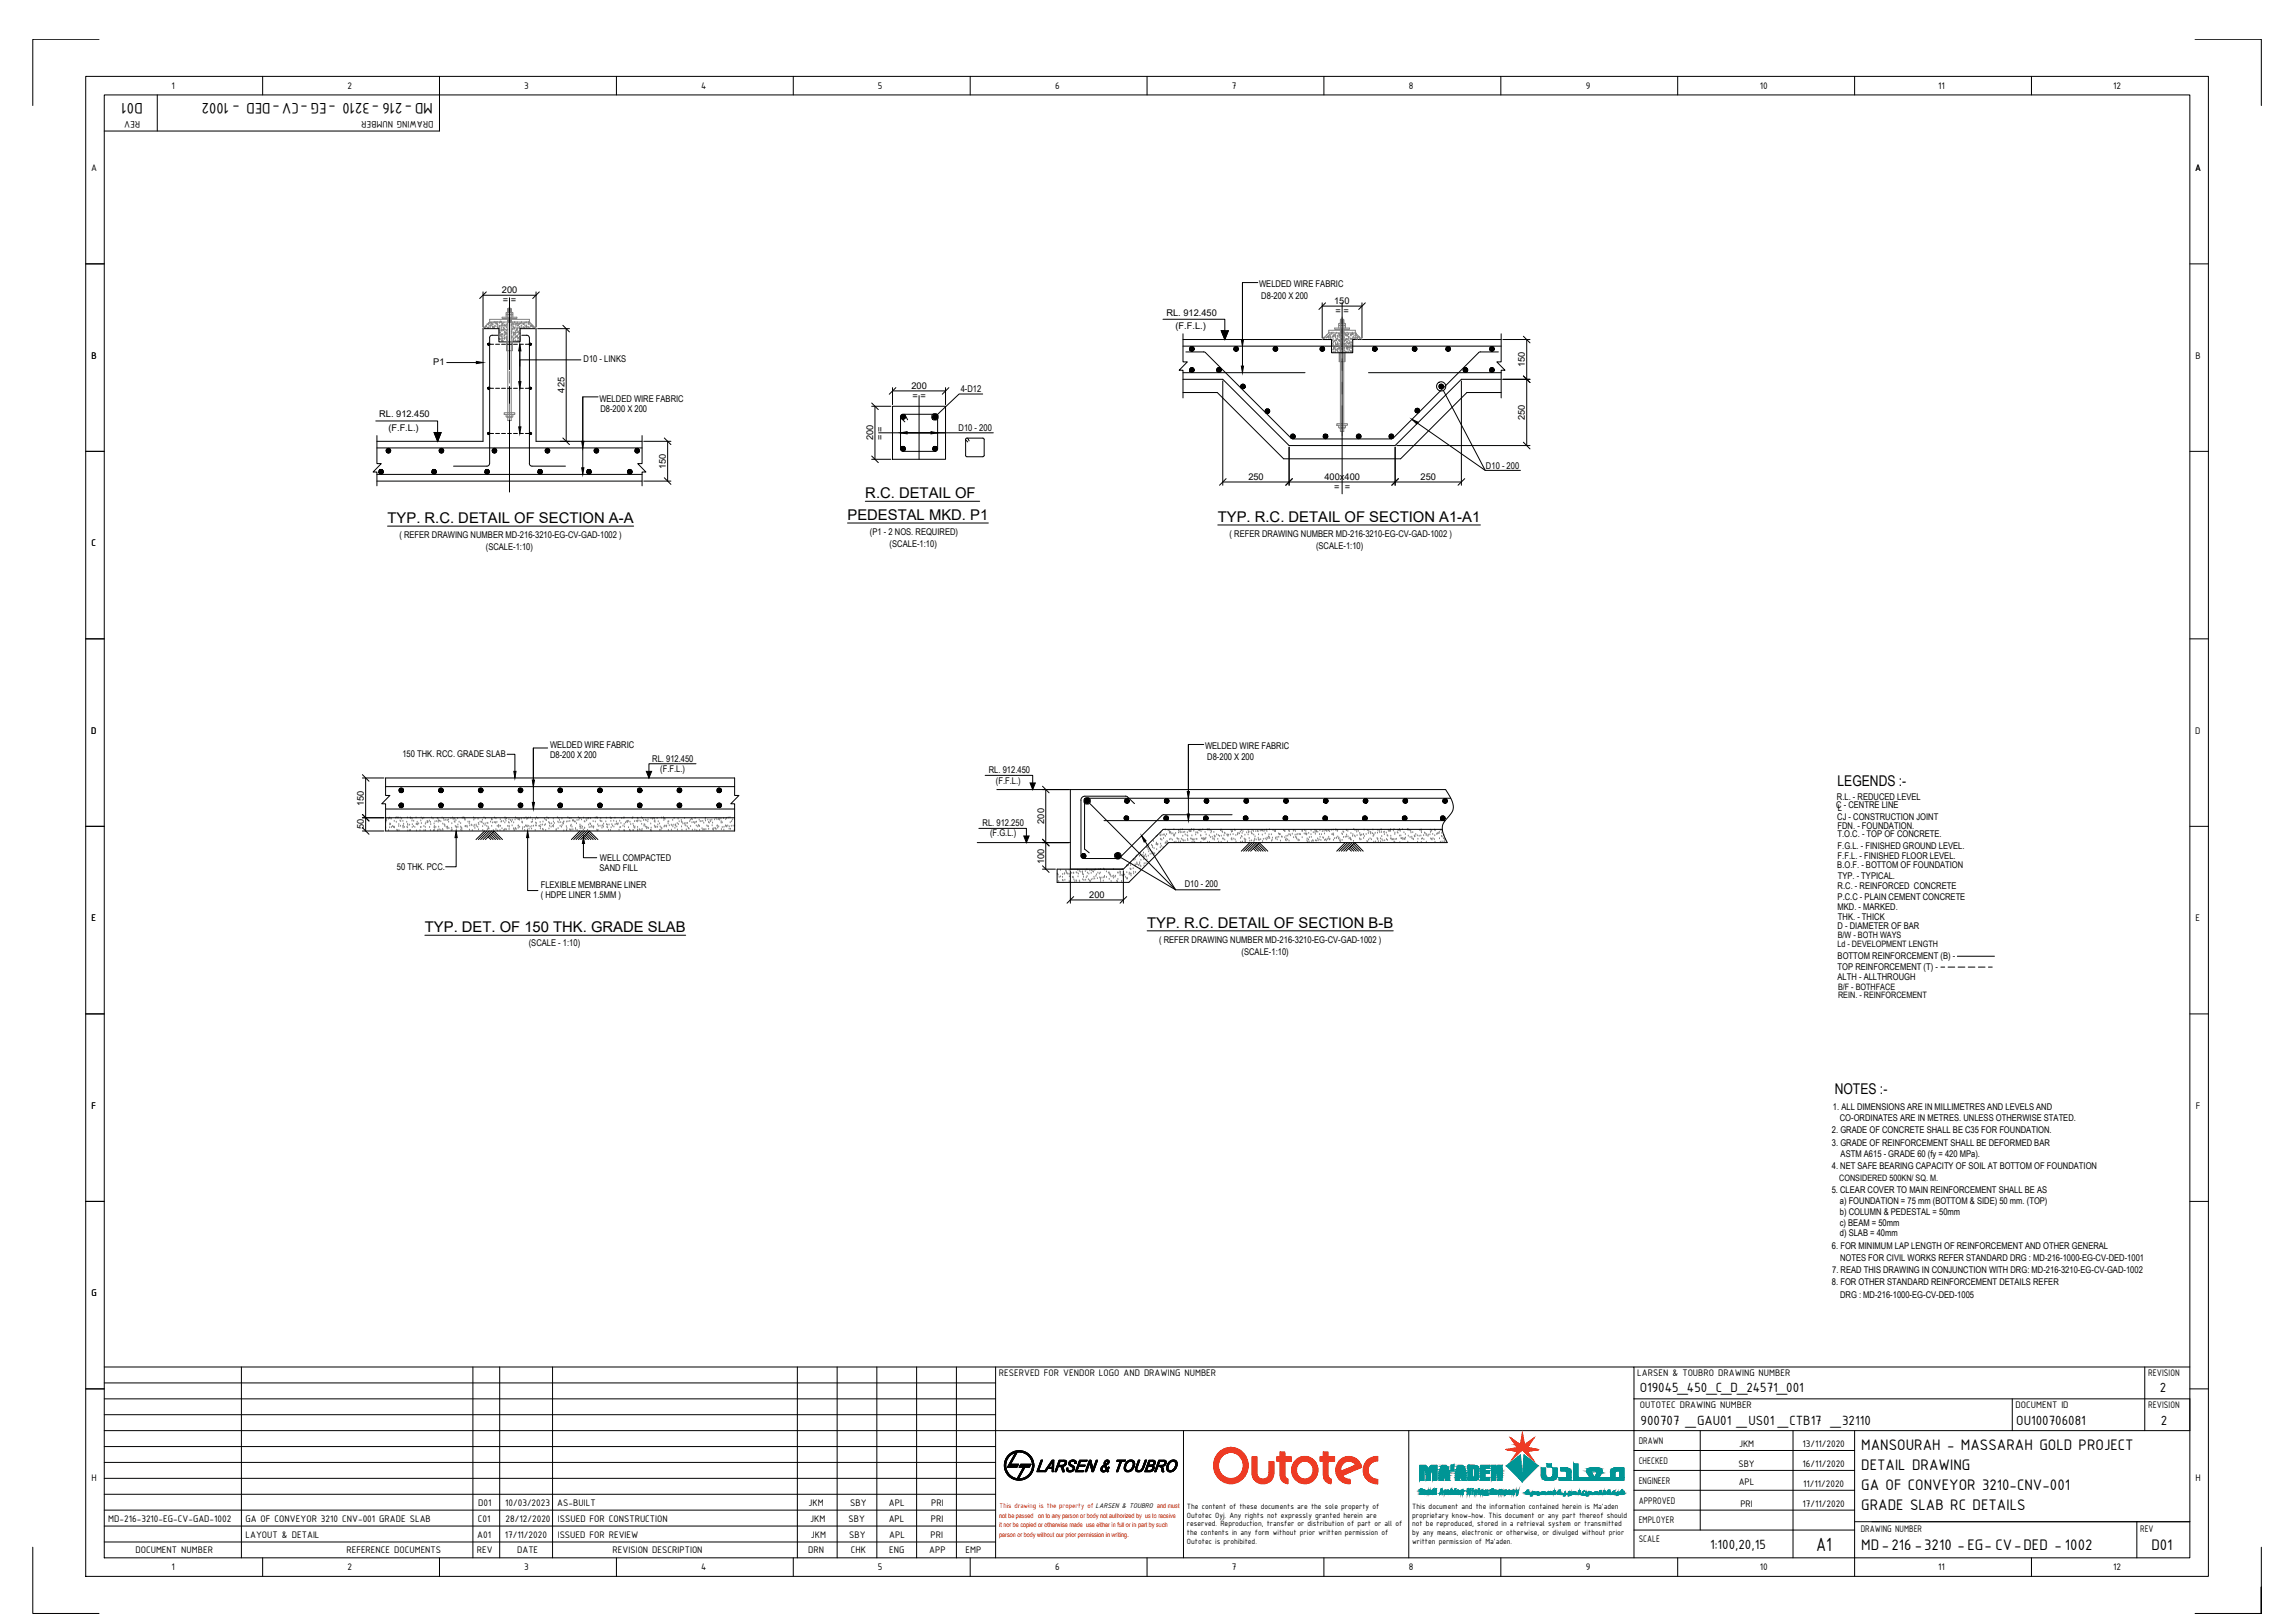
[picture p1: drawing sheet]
<svg xmlns="http://www.w3.org/2000/svg" width="1189mm" height="841mm" viewBox="0 0 1189 841" stroke-linecap="round" stroke-linejoin="round" font-family="sans-serif">
<defs><g id="words">
<text font-size="10.7" x="941" y="803">A1</text>
<g font-size="8.5">
<text x="74" y="53" transform="rotate(180 74 53)">D01</text>
<text x="224" y="53" transform="rotate(180 224 53)">MD-216 -3210 -EG -CV-DED - 1002</text>
<text x="965" y="752">MANSOURAH - MASSARAH GOLD PROJECT</text>
<text x="965" y="762">DETAIL DRAWING</text>
<text x="965" y="772">GA OF CONVEYOR 3210-CNV-001</text>
<text x="965" y="783">GRADE SLAB RC DETAILS</text>
<text x="965" y="803">MD-216 -3210 -EG- CV-DED - 1002</text>
<text x="1115" y="803">D01</text>
</g>
<g font-size="7.7">
<text x="448" y="258">R.C. DETAIL OF</text>
<text x="439" y="269">PEDESTAL MKD. P1</text>
<text x="201" y="271">TYP. R.C. DETAIL OF SECTION A-A</text>
<text x="631" y="270">TYP. R.C. DETAIL OF SECTION A1-A1</text>
<text x="952" y="407">LEGENDS :-</text>
<text x="220" y="483">TYP. DET. OF 150 THK. GRADE SLAB</text>
<text x="595" y="481">TYP. R.C. DETAIL OF SECTION B-B</text>
<text x="951" y="567">NOTES :-</text>
</g>
<g font-size="7.5">
<text x="850" y="721">O19045_450_C_D_24571_001</text>
<text x="1119" y="721">2</text>
<text x="850" y="739">900707 _GAU01 _US01 _CTB17 _32110</text>
<text x="1045" y="739">OU100706081</text>
<text x="1120" y="739">2</text>
<text x="886" y="803">1:100,20,15</text>
</g>
<g font-size="5.3">
<text x="89" y="46">1</text>
<text x="180" y="46">2</text>
<text x="272" y="46">3</text>
<text x="363" y="46">4</text>
<text x="455" y="46">5</text>
<text x="547" y="46">6</text>
<text x="638" y="46">7</text>
<text x="730" y="46">8</text>
<text x="822" y="46">9</text>
<text x="912" y="46">10</text>
<text x="1004" y="46">11</text>
<text x="1095" y="46">12</text>
<text x="73" y="63" transform="rotate(180 73 63)">REV</text>
<text x="225" y="63" transform="rotate(180 225 63)">DRAWING NUMBER</text>
<text x="47" y="89">A</text>
<text x="1138" y="89">A</text>
<text x="47" y="186">B</text>
<text x="1138" y="186">B</text>
<text x="47" y="283">C</text>
<text x="47" y="380">D</text>
<text x="1138" y="380">D</text>
<text x="47" y="477">E</text>
<text x="1138" y="477">E</text>
<text x="47" y="575">F</text>
<text x="1138" y="575">F</text>
<text x="47" y="672">G</text>
<text x="518" y="713">RESERVED FOR VENDOR LOGO AND DRAWING NUMBER</text>
<text x="849" y="713">LARSEN &amp; TOUBRO DRAWING NUMBER</text>
<text x="1113" y="713">REVISION</text>
<text x="850" y="730">OUTOTEC DRAWING NUMBER</text>
<text x="1045" y="730">DOCUMENT ID</text>
<text x="1113" y="730">REVISION</text>
<text x="849" y="748">DRAWN</text>
<text x="901" y="750">JKM</text>
<text x="934" y="750">13/11/2020</text>
<text x="849" y="759">CHECKED</text>
<text x="901" y="760">SBY</text>
<text x="934" y="760">16/11/2020</text>
<text x="47" y="768">H</text>
<text x="1138" y="768">H</text>
<text x="849" y="769">ENGINEER</text>
<text x="901" y="769">APL</text>
<text x="935" y="771">11/11/2020</text>
<text x="849" y="779">APPROVED</text>
<text x="248" y="780">D01</text>
<text x="262" y="780">10/03/2023</text>
<text x="289" y="780">AS-BUILT</text>
<text x="419" y="780">JKM</text>
<text x="441" y="780">SBY</text>
<text x="461" y="780">APL</text>
<text x="483" y="780">PRI</text>
<text x="902" y="781">PRI</text>
<text x="934" y="781">17/11/2020</text>
<text x="56" y="789">MD-216-3210-EG-CV-GAD-1002</text>
<text x="127" y="789">GA OF CONVEYOR 3210 CNV-001 GRADE SLAB</text>
<text x="248" y="789">C01</text>
<text x="262" y="789">28/12/2020</text>
<text x="289" y="789">ISSUED FOR CONSTRUCTION</text>
<text x="420" y="789">JKM</text>
<text x="440" y="789">SBY</text>
<text x="461" y="789">APL</text>
<text x="482" y="789">PRI</text>
<text x="849" y="789">EMPLOYER</text>
<text x="127" y="797">LAYOUT &amp; DETAIL</text>
<text x="247" y="797">A01</text>
<text x="262" y="797">17/11/2020</text>
<text x="289" y="797">ISSUED FOR REVIEW</text>
<text x="420" y="797">JKM</text>
<text x="440" y="797">SBY</text>
<text x="461" y="797">APL</text>
<text x="482" y="797">PRI</text>
<text x="964" y="794">DRAWING NUMBER</text>
<text x="1109" y="794">REV</text>
<text x="849" y="799">SCALE</text>
<text x="70" y="805">DOCUMENT NUMBER</text>
<text x="180" y="805">REFERENCE DOCUMENTS</text>
<text x="247" y="805">REV</text>
<text x="268" y="805">DATE</text>
<text x="317" y="805">REVISION DESCRIPTION</text>
<text x="419" y="805">DRN</text>
<text x="441" y="805">CHK</text>
<text x="461" y="805">ENG</text>
<text x="482" y="805">APP</text>
<text x="500" y="805">EMP</text>
<text x="89" y="814">1</text>
<text x="180" y="814">2</text>
<text x="272" y="814">3</text>
<text x="363" y="814">4</text>
<text x="455" y="814">5</text>
<text x="547" y="814">6</text>
<text x="638" y="814">7</text>
<text x="730" y="814">8</text>
<text x="822" y="814">9</text>
<text x="912" y="814">10</text>
<text x="1004" y="814">11</text>
<text x="1095" y="814">12</text>
</g>
<g font-size="4.8">
<text x="653" y="149">WELDED WIRE FABRIC</text>
<text x="260" y="152">200</text>
<text x="654" y="155">D8-200 X 200</text>
<text x="261" y="157">= =</text>
<text x="691" y="158">150</text>
<text x="604" y="163">RL. 912.450</text>
<text x="692" y="163">= =</text>
<text x="609" y="171">(F.F.L.)</text>
<text x="225" y="189">P1</text>
<text x="302" y="187">D10 - LINKS</text>
<text x="790" y="190" transform="rotate(-90 790 190)">150</text>
<text x="292" y="203" transform="rotate(-90 292 203)">425</text>
<text x="472" y="202">200</text>
<text x="498" y="203">4-D12</text>
<text x="311" y="208">WELDED WIRE FABRIC</text>
<text x="473" y="207">= =</text>
<text x="311" y="214">D8-200 X 200</text>
<text x="197" y="216">RL. 912.450</text>
<text x="790" y="218" transform="rotate(-90 790 218)">250</text>
<text x="201" y="223">(F.F.L.)</text>
<text x="458" y="228" transform="rotate(-90 458 228)">= =</text>
<text x="497" y="223">D10 - 200</text>
<text x="453" y="228" transform="rotate(-90 453 228)">200</text>
<text x="345" y="243" transform="rotate(-90 345 243)">150</text>
<text x="770" y="243">D10 - 200</text>
<text x="647" y="249">250</text>
<text x="686" y="249">400x400</text>
<text x="736" y="249">250</text>
<text x="691" y="254">= =</text>
<text x="207" y="279">( REFER DRAWING NUMBER MD-216-3210-EG-CV-GAD-1002 )</text>
<text x="451" y="277">(P1 - 2 NOS. REQUIRED)</text>
<text x="637" y="278">( REFER DRAWING NUMBER MD-216-3210-EG-CV-GAD-1002 )</text>
<text x="252" y="285">(SCALE-1:10)</text>
<text x="461" y="283">(SCALE-1:10)</text>
<text x="682" y="285">(SCALE-1:10)</text>
<text x="285" y="388">WELDED WIRE FABRIC</text>
<text x="625" y="388">WELDED WIRE FABRIC</text>
<text x="209" y="392">150 THK. RCC. GRADE SLAB</text>
<text x="285" y="393">D8-200 X 200</text>
<text x="338" y="395">RL. 912.450</text>
<text x="626" y="394">D8-200 X 200</text>
<text x="342" y="400">(F.F.L.)</text>
<text x="512" y="401">RL. 912.450</text>
<text x="516" y="406">(F.F.L.)</text>
<text x="189" y="418" transform="rotate(-90 189 418)">150</text>
<text x="952" y="419">C - CENTRE LINE</text>
<text x="952" y="415">R.L. - REDUCED LEVEL</text>
<text x="952" y="425">CJ - CONSTRUCTION JOINT</text>
<text x="953" y="420">L</text>
<text x="189" y="430" transform="rotate(-90 189 430)">50</text>
<text x="509" y="428">RL. 912.250</text>
<text x="541" y="427" transform="rotate(-90 541 427)">200</text>
<text x="952" y="430">FDN. - FOUNDATION.</text>
<text x="513" y="433">(F.G.L.)</text>
<text x="952" y="434">T.O.C. - TOP OF CONCRETE.</text>
<text x="952" y="440">F.G.L. - FINISHED GROUND LEVEL.</text>
<text x="311" y="446">WELL COMPACTED</text>
<text x="541" y="448" transform="rotate(-90 541 448)">100</text>
<text x="952" y="450">B.O.F. - BOTTOM OF FOUNDATION</text>
<text x="952" y="445">F.F.L. - FINISHED FLOOR LEVEL.</text>
<text x="206" y="451">50 THK. PCC.</text>
<text x="311" y="451">SAND FILL</text>
<text x="952" y="456">TYP. - TYPICAL.</text>
<text x="280" y="460">FLEXIBLE MEMBRANE LINER</text>
<text x="614" y="460">D10 - 200</text>
<text x="952" y="461">R.C. - REINFORCED CONCRETE</text>
<text x="280" y="465">( HDPE LINER 1.5MM )</text>
<text x="564" y="465">200</text>
<text x="952" y="466">P.C.C - PLAIN CEMENT CONCRETE</text>
<text x="952" y="471">MKD. - MARKED.</text>
<text x="953" y="477">THK. - THICK</text>
<text x="952" y="481">D - DIAMETER OF BAR</text>
<text x="274" y="490">(SCALE - 1:10)</text>
<text x="601" y="489">( REFER DRAWING NUMBER MD-216-3210-EG-CV-GAD-1002 )</text>
<text x="643" y="495">(SCALE-1:10)</text>
<text x="952" y="497">BOTTOM REINFORCEMENT (B) -</text>
<text x="952" y="502">TOP REINFORCEMENT (T) -</text>
<text x="952" y="508">ALTH - ALLTHROUGH</text>
<text x="950" y="575">1. ALL DIMENSIONS ARE IN MILLIMETRES AND LEVELS AND</text>
<text x="953" y="581">CO-ORDINATES ARE IN METRES. UNLESS OTHERWISE STATED.</text>
<text x="949" y="587">2. GRADE OF CONCRETE SHALL BE C35 FOR FOUNDATION.</text>
<text x="949" y="594">3. GRADE OF REINFORCEMENT SHALL BE DEFORMED BAR</text>
<text x="954" y="599">ASTM A615 - GRADE 60 (fy = 420 MPa).</text>
<text x="949" y="606">4. NET SAFE BEARING CAPACITY OF SOIL AT BOTTOM OF FOUNDATION</text>
<text x="949" y="618">5. CLEAR COVER TO MAIN REINFORCEMENT SHALL BE AS</text>
<text x="953" y="624">a) FOUNDATION = 75 mm (BOTTOM &amp; SIDE) 50 mm. (TOP)</text>
<text x="953" y="630">b) COLUMN &amp; PEDESTAL = 50mm</text>
<text x="953" y="635">c) BEAM = 50mm</text>
<text x="953" y="641">d) SLAB = 40mm</text>
<text x="949" y="647">6. FOR MINIMUM LAP LENGTH OF REINFORCEMENT AND OTHER GENERAL</text>
<text x="954" y="653">NOTES FOR CIVIL WORKS REFER STANDARD DRG : MD-216-1000-EG-CV-DED-1001</text>
<text x="950" y="659">7. READ THIS DRAWING IN CONJUNCTION WITH DRG: MD-216-3210-EG-CV-GAD-1002</text>
<text x="949" y="666">8. FOR OTHER STANDARD REINFORCEMENT DETAILS REFER</text>
<text x="954" y="672">DRG : MD-216-1000-EG-CV-DED-1005</text>
</g>
<g font-size="4.6">
<text x="952" y="486">B/W - BOTH WAYS</text>
<text x="952" y="491">Ld - DEVELOPMENT LENGTH</text>
<text x="953" y="513">B/F - BOTHFACE</text>
<text x="953" y="517">REIN. - REINFORCEMENT</text>
<text x="953" y="612">CONSIDERED 500KN/ SQ. M.</text>
</g>
<g font-size="4.3">
<text x="615" y="782">The content of these documents are the sole property of</text>
<text x="732" y="782">This document and the information contained herein is Ma'aden</text>
<text x="615" y="786">Outotec Oyj. Any rights not expressly granted herein are</text>
<text x="615" y="791">reserved. Reproduction, transfer or distribution of part or all of</text>
<text x="732" y="786">proprietary know-how. This document or any part thereof should</text>
<text x="732" y="791">not be reproduced, stored in a retrieval system or transmitted</text>
<text x="615" y="796">the contents in any form without prior written permission of</text>
<text x="732" y="796">by any means, electronic or otherwise, or divulged without prior</text>
<text x="615" y="800">Outotec is prohibited.</text>
<text x="732" y="800">written permission of Ma'aden.</text>
</g>
<text font-size="3.8" fill="#f00" x="518" y="782">This drawing is the property of LARSEN &amp; TOUBRO and must</text>
<g font-size="3.5" fill="#f00">
<text x="518" y="787">not be passed on to any person or body not authorized by us to receive</text>
<text x="518" y="792">it nor be copied or otherwise made use either in full or in part by such</text>
<text x="518" y="796">person or body without our prior permission in writing.</text>
</g>
</g></defs>
<!-- layer: 0 -->
<g fill="none" stroke="#000" stroke-width=".52">
<path d="M252 151l-3 4M264 154v38M279 151l-3 4M687 157l-3 3M708 157l-4 3M292 169l3 3M603 165h32v11v-5h-2l2 5 2-5M613 176h77v7h11v-7h77M613 173v15h2l-4 4h2v14M778 173v15h-2l4 4h-2v14M789 174l4 4M613 197h21"/>
<path d="M757 197h21M789 195l4 3M195 218h32v11v-5h-2l2 5 2-5M264 200v9M264 218v37M452 209l3 3M463 211h27v27h-27zM464 201l-3 3M476 205v33M492 201l-4 3M509 204h-12l-11 11M613 203h18"/>
<path d="M748 202l22 42M760 203h18M195 229h55v-59h9v7h11v-7h8v59h55M195 226v14h3l-5 5h2v7M292 227l3 3M333 226v14h-2l4 5h-2v7M344 227l4 3M452 236l3 4M455 224h35M789 229l4 4M195 249h138M344 248l4 3"/>
<path d="M448 260h60M635 248l-3 3M670 248l-4 3M725 248l-4 3M759 248l-3 3M201 273h127M439 271h73M631 272h136M361 396h-25v7M188 401l3 4M200 403v9h2l-4 5h2v14h181v-14h-2l4-5h-2v-9M511 402h24v7"/>
<path d="M540 407l4 4M565 416l44 45M188 422l3 3M188 429l3 3M507 429h25v8M540 435l4 3M540 449l4 3M581 444l28 17h23M556 465l-3 3M584 465l-4 3M220 485h135M595 482h127"/>
<circle cx="485" cy="216" r="1.7"/>
<circle cx="747" cy="200" r="2.4"/>
<circle cx="563" cy="415" r="1.7"/>
<circle cx="579" cy="443" r="1.7"/>
</g>
<!-- layer: Rein. -->
<g fill="none" stroke="#000" stroke-width=".52">
<path d="M253 178h3M255 174h-1v1v66l-2 1h-17M255 174h3M257 178h2M260 178h2M263 178h2M266 178h2M269 178h2M270 174h3M272 178h3M273 174l1 1v66l2 1h17M613 179h165"/>
<path d="M613 193h63M615 182l10 1 45 44h52l44-44 11-1M709 193h69M253 201h3M257 201h2M260 201h2M263 201h2M266 201h2M269 201h2M272 201h3M467 216l2 3M467 215h18h1v18l-1 1h-17l-1-1v-17z"/>
<path d="M469 215l1 3M195 232h138M253 225h3M257 225h2M260 225h2M263 225h2M266 225h2M269 225h2M272 225h3M500 228l2 1M501 227l-1 1v8l1 1M501 227h9v9l-1 1h-8"/>
<path d="M501 227l1 1M195 246h138M200 408h181M200 419h181M588 416l-5-3h-21h-1l-1 1v30l2 1h17l1-1M752 414h-189l-1 1v25l2 2M572 425h177M639 422h-36l-23 22M1014 496h20M1006 501h2M1010 501h3M1015 501h3"/>
<path d="M1020 501h4M1025 501h4M1030 501h2"/>
</g>
<!-- layer: 0 -->
<path d="M633 171h4l-2 5zM225 224h4l-2 5zM335 400h3l-2 3zM534 406h3l-2 3zM531 433h2l-1 4z" fill="#000" stroke="#000" stroke-width=".52"/>
<!-- layer: CI-NEWLINES -->
<path d="M634 197l34 34h55l34-34M631 203l34 35h61l34-35M200 403h181M200 424h181M747 430h-144l-21 20h-27v-41h194a12 12 0 0 1 4 12l-1 1a9 9 0 0 0-4 10l2 5h-144l-21 20h-37v-7h34" fill="none" stroke="#000" stroke-width=".52"/>
<!-- layer: CI-DIM -->
<g fill="none" stroke="#000" stroke-width=".52">
<path d="M250 151v18M250 153h28M278 151v18M644 146v30M652 146h-8v44M685 157v18M685 159h21M696 157v99M706 157v18M269 178v20M279 170h16M293 170v59"/>
<path d="M779 176h14M791 176v55M232 188h15M301 186h-32v35M634 197v54M757 197v54M779 197h14M302 206v23M310 206h-8v36M452 211h10M453 211v27M463 201v9"/>
<path d="M463 203h27M490 201v9M735 219l35 25h18M290 229h5M334 229h14M346 229v20M452 238h10M467 224h48M668 232v19M723 232v19M724 231h69M334 249h14"/>
<path d="M634 250h123M263 391h4v9M276 388v16M284 388h-8v28M616 386v24M624 386h-8v36M517 409h38M542 409v41M188 431h11M188 424h11M189 424v7M236 434v15h-5"/>
<path d="M273 434v27h6M302 437v7h7M506 437h49M593 436l16 25M540 450h7M555 451v17M582 451v17M555 466h27"/>
</g>
<!-- layer: Rein. -->
<g fill="#000" stroke="#000" stroke-width=".52">
<path d="M274 178h1zM617 180l1 1h-1zM617 191l1 1h-1zM631 191l1 1h-1zM640 180l1 1h-2zM643 200h1h-1zM660 180l1 1h-1zM684 180l1 1h-1zM711 180l1 1h-1zM732 180l1 1h-1zM746 200h1h-1zM749 180l1 1h-1z"/>
<path d="M758 191l1 1h-1zM772 180l1 1h-1zM772 191l1 1h-1zM253 201v1zM274 201h1zM467 216h1h-1zM483 216h2h-2zM656 213h1h-1zM733 212l2 1h-2zM200 233l1 1h-1zM228 233l1 1h-1zM255 233l1 1h-1z"/>
<path d="M283 233l1 1h-1zM308 233l1 1h-1zM329 233l1 1h-1zM467 232l1 1h-1zM483 232l2 1h-2zM669 226h1h-1zM686 226h1h-1zM703 226h1h-1zM720 226h1h-1zM196 244h1h-1zM224 244h1h-1zM251 244h1h-1z"/>
<path d="M279 244h1h-1zM304 244h1h-1zM325 244h1h-1zM207 409l1 1h-1zM208 417h1v1zM227 409l2 1h-2zM229 417h1v1zM248 409l1 1h-1zM249 417h1v1zM269 409l1 1h-1zM270 417h1v1zM289 409l1 1h-1z"/>
<path d="M290 417h1v1zM310 409l1 1h-1zM311 417h1v1zM330 409l2 1h-2zM332 417h1v1zM351 409l1 1h-1zM352 417h1v1zM372 409l1 1h-1zM373 417h1v1zM562 415h1h-1zM583 415h1h-1zM604 415h1h-2z"/>
<path d="M624 415h1h-1zM645 415h1h-1zM665 415h1h-1zM686 415h1h-1zM707 415h1h-1zM727 415h1h-1zM748 415h1h-1zM583 424h1h-1zM603 424h1h-1zM624 424h1h-1zM644 424h2h-2zM665 424h1h-1z"/>
<path d="M686 424h1h-1zM706 424h1h-1zM727 424h1h-1zM747 424h1h-1zM561 443h1l-2 1zM578 443h1l-1 1z"/>
<path d="M253 179v-1zM253 178v1z"/>
<path d="M253 178v1zM253 178l1 1zM253 178h1z"/>
<path d="M253 178h1zM254 178h-1z"/>
<path d="M274 178h1zM274 179l1-1zM275 178v1z"/>
<path d="M275 178v1zM275 178v1zM275 178v1z"/>
<path d="M617 180l1 1v-1zM617 180l1 1zM617 180l1 1z"/>
<path d="M640 180l1 1v-1zM640 180l1 1zM640 180l1 1z"/>
<path d="M660 180l1 1v-1zM660 180l1 1zM660 180l1 1z"/>
<path d="M685 180v1v-1zM684 180h1v1zM684 180l1 1z"/>
<path d="M712 180v1v-1zM712 180v1zM712 180h-1l1 1z"/>
<path d="M733 180v1v-1zM732 180h1v1zM732 180l1 1z"/>
<path d="M750 180v1v-1zM750 180v1zM750 180h-1l1 1z"/>
<path d="M773 180v1v-1zM772 180h1v1zM772 180l1 1z"/>
<path d="M617 181h1zM617 181h1l-1 1zM618 181l-1 1z"/>
<path d="M617 192h1zM617 192h1l-1 1zM618 192l-1 1z"/>
<path d="M618 181l-1 1h1zM618 181v1zM618 181v1h1z"/>
<path d="M618 192l-1 1h1zM618 192v1zM618 192v1h1z"/>
<path d="M617 191l1 1v-1zM617 191l1 1zM617 191l1 1z"/>
<path d="M618 181l1 1v-1zM618 181h1zM618 181h1v-1z"/>
<path d="M618 192l1 1v-1zM618 192h1zM618 192h1v-1z"/>
<path d="M619 180l-1 1 1-1zM618 180h1l-1 1zM618 180v1v-1z"/>
<path d="M619 191l-1 1 1-1zM618 191h1l-1 1zM618 191v1v-1z"/>
<path d="M631 192h1zM631 192h1l-1 1zM632 192l-1 1z"/>
<path d="M632 192l-1 1h1zM632 192v1zM632 192v1h1z"/>
<path d="M631 191l1 1v-1zM631 191l1 1zM631 191l1 1z"/>
<path d="M632 192l1 1v-1zM632 192h1zM632 192h1v-1z"/>
<path d="M633 191l-1 1 1-1zM632 191h1l-1 1zM632 191v1v-1z"/>
<path d="M639 181h1h1zM640 181h1l-1 1zM641 181l-1 1z"/>
<path d="M641 181l-1 1h1zM641 181v1zM641 181v1z"/>
<path d="M641 181v1l1-1zM641 181h1zM641 181h1v-1z"/>
<path d="M641 180v1l1-1zM641 180v1zM641 180v1v-1z"/>
<path d="M644 199v1v-1zM643 199h1v1zM643 199v1h1z"/>
<path d="M645 199l-1 1h1zM645 199l-1 1zM644 199v1l1-1z"/>
<path d="M660 181h1zM660 181h1l-1 1zM661 181l-1 1h1z"/>
<path d="M661 181v1zM661 181v1zM661 181v1h1z"/>
<path d="M661 181l1 1v-1zM661 181h1zM661 181h1v-1z"/>
<path d="M662 180l-1 1 1-1zM661 180h1l-1 1zM661 180v1v-1z"/>
<path d="M684 181h1zM684 181h1l-1 1zM685 181l-1 1h1z"/>
<path d="M685 181v1zM685 181l1 1h-1zM685 181l1 1z"/>
<path d="M685 181l1 1v-1zM685 181h1zM685 181h1v-1z"/>
<path d="M686 180l-1 1 1-1zM686 180l-1 1zM685 180v1l1-1z"/>
<path d="M711 181h1zM711 181h1v1zM712 181v1z"/>
<path d="M712 181v1h1zM712 181l1 1zM712 181l1 1z"/>
<path d="M712 181l1 1 1-1zM712 181h2zM712 181h2v-1z"/>
<path d="M713 180l-1 1 2-1zM713 180l-1 1zM712 180v1l1-1z"/>
<path d="M732 181h1zM732 181h1l-1 1zM733 181l-1 1h1z"/>
<path d="M733 181v1zM733 181l1 1h-1zM733 181l1 1z"/>
<path d="M733 181l1 1v-1zM733 181h1zM733 181h1v-1z"/>
<path d="M734 180l-1 1 1-1zM734 180l-1 1zM733 180v1l1-1z"/>
<path d="M746 199l1 1v-1zM746 199l1 1zM746 199v1h1z"/>
<path d="M747 200h1v-1zM747 199h1l-1 1zM747 199v1v-1z"/>
<path d="M749 181h1zM749 181h1v1zM750 181v1z"/>
<path d="M750 181v1zM750 181l1 1h-1zM750 181l1 1z"/>
<path d="M750 181l1 1 1-1zM750 181h2zM750 181h2v-1z"/>
<path d="M751 180l-1 1 2-1zM751 180l-1 1zM750 180v1l1-1z"/>
<path d="M758 192h1zM758 192h1v1zM759 193v-1z"/>
<path d="M759 192v1zM759 192l1 1h-1zM759 192l1 1z"/>
<path d="M759 191v1v-1zM759 191v1zM759 191h-1l1 1z"/>
<path d="M759 192l1 1 1-1zM759 192h2zM759 192h2v-1z"/>
<path d="M759 192l2-1h-1zM760 191l-1 1zM759 191v1l1-1z"/>
<path d="M772 181h1zM772 181h1l-1 1zM773 181l-1 1h1z"/>
<path d="M772 192h1zM772 192h1l-1 1zM772 193h1v-1z"/>
<path d="M773 192v1zM773 192l1 1h-1zM773 192l1 1z"/>
<path d="M773 181v1zM773 181l1 1h-1zM773 181l1 1z"/>
<path d="M773 191v1v-1zM772 191h1v1zM772 191l1 1z"/>
<path d="M773 192l1 1v-1zM773 192h1zM773 192h1v-1z"/>
<path d="M773 181l1 1v-1zM773 181h1zM773 181h1v-1z"/>
<path d="M774 180l-1 1 1-1zM774 180l-1 1zM773 180v1l1-1z"/>
<path d="M773 192l1-1zM774 191l-1 1zM773 191v1l1-1z"/>
<path d="M253 201l1 1zM253 201l1 1zM253 201h1z"/>
<path d="M253 201h1zM254 201h-1z"/>
<path d="M274 201h1zM274 201h1zM275 201v1z"/>
<path d="M275 201v1zM275 201v1z"/>
<path d="M467 216h1zM467 216h1l-1 1zM468 216l-1 1h1z"/>
<path d="M468 216v1zM468 216l1 1h-1zM468 216l1 1z"/>
<path d="M468 215v1v-1zM467 215h1v1zM467 215v1h1z"/>
<path d="M468 216l1 1v-1zM468 216h1zM468 216h1z"/>
<path d="M469 215l-1 1h1zM468 215h1l-1 1zM468 215v1v-1z"/>
<path d="M483 216h2zM483 216h2l-1 1zM485 216l-1 1z"/>
<path d="M485 216l-1 1h1zM485 216v1zM485 216v1z"/>
<path d="M484 215l1 1v-1zM484 215l1 1zM484 215l-1 1h2z"/>
<path d="M485 216v1l1-1zM485 216h1zM485 216h1z"/>
<path d="M485 215v1h1zM485 215v1zM485 215v1v-1z"/>
<path d="M643 200v1l1-1zM643 201l1-1-1 1zM644 200l-1 1h1z"/>
<path d="M644 200v1zM644 200l1 1h-1zM644 200l1 1z"/>
<path d="M644 200l1 1zM644 200h1v1zM644 200h1z"/>
<path d="M656 213v1l1-1zM656 214l1-1-1 1zM657 213l-1 1z"/>
<path d="M657 213l-1 1h1zM657 213v1zM657 213v1h1z"/>
<path d="M656 212l1 1v-1zM656 212l1 1zM656 212v1h1z"/>
<path d="M657 213l1 1v-1zM657 213h1zM657 213h1z"/>
<path d="M658 212l-1 1h1zM657 212h1l-1 1zM657 212v1v-1z"/>
<path d="M733 213h2zM733 213h2l-1 1zM735 213l-1 1z"/>
<path d="M735 213l-1 1h1zM735 213v1zM735 213v1z"/>
<path d="M734 212l1 1-1-1zM734 212l1 1zM734 212h-1l2 1z"/>
<path d="M735 213v1l1-1zM735 213h1zM735 213h1v-1z"/>
<path d="M735 212v1l1-1zM735 212v1zM734 212l1 1v-1z"/>
<path d="M746 200v1l1-1zM746 201l1-1-1 1zM746 201l1-1z"/>
<path d="M747 200l-1 1h1zM747 200v1zM747 200v1h1z"/>
<path d="M747 200l1 1zM747 200h1v1zM747 200h1z"/>
<path d="M200 234h1zM200 234h1zM201 234v1z"/>
<path d="M201 234v1zM201 234l1 1h-1zM201 234l1 1v-1z"/>
<path d="M201 232v2v-2zM200 233l1-1v2zM200 233l1 1z"/>
<path d="M201 234h1zM201 234h1zM201 234h1v-1z"/>
<path d="M202 233l-1 1 1-1zM202 232v1l-1 1zM201 232v2l1-2z"/>
<path d="M228 234h1zM228 234h1h-1zM229 234h-1v1z"/>
<path d="M229 234l-1 1h1zM229 234v1zM229 234v1l1-1z"/>
<path d="M228 232l1 2v-2zM228 233v-1l1 2zM228 233l1 1z"/>
<path d="M229 234h1zM229 234h1zM229 234h1v-1z"/>
<path d="M230 233l-1 1 1-1zM229 232l1 1-1 1zM229 232v2v-2z"/>
<path d="M253 225h1zM253 225h1z"/>
<path d="M253 224v1zM253 224v1zM253 224v1z"/>
<path d="M253 225h1zM254 224l-1 1zM253 224v1z"/>
<path d="M255 234h1zM255 234h1h-1zM256 234h-1l1 1z"/>
<path d="M256 234v1zM256 234l1 1h-1zM256 234l1 1v-1z"/>
<path d="M256 232v2v-2zM255 233l1-1v2zM255 233l1 1z"/>
<path d="M256 234h1zM256 234h1zM256 234h1v-1z"/>
<path d="M257 233l-1 1 1-1zM257 232v1l-1 1zM256 232v2l1-2z"/>
<path d="M274 225h1zM274 225h1z"/>
<path d="M275 224v1zM275 224v1zM274 224l1 1z"/>
<path d="M275 225v-1zM275 224v1zM275 224v1z"/>
<path d="M283 234h1zM283 234h1h-1zM284 234h-1v1z"/>
<path d="M284 234l-1 1h1zM284 234v1zM284 234v1l1-1z"/>
<path d="M283 232l1 2v-2zM283 233v-1l1 2zM283 233l1 1z"/>
<path d="M284 234h1zM284 234h1zM284 234h1v-1z"/>
<path d="M285 233l-1 1 1-1zM284 232l1 1-1 1zM284 232v2v-2z"/>
<path d="M308 234h1zM308 234h1h-1zM309 234h-1l1 1z"/>
<path d="M309 234v1zM309 234l1 1h-1zM309 234l1 1v-1z"/>
<path d="M309 232v2v-2zM308 233l1-1v2zM308 233l1 1z"/>
<path d="M309 234h1zM309 234h1zM309 234h1v-1z"/>
<path d="M310 233l-1 1 1-1zM310 232v1l-1 1zM309 232v2l1-2z"/>
<path d="M329 234h1zM329 234h1h-1zM330 234h-1l1 1z"/>
<path d="M330 234v1zM330 234l1 1h-1zM330 234l1 1v-1z"/>
<path d="M330 232v2v-2zM329 233l1-1v2zM329 233l1 1z"/>
<path d="M330 234h1zM330 234h1zM330 234h1v-1z"/>
<path d="M331 233l-1 1 1-1zM331 232v1l-1 1zM330 232v2l1-2z"/>
<path d="M467 233h1zM467 233h1h-1zM468 233h-1l1 1z"/>
<path d="M468 233v1zM468 233l1 1h-1zM468 233l1 1v-1z"/>
<path d="M468 231v2v-2zM467 232l1-1v2zM467 232l1 1z"/>
<path d="M468 233h1zM468 233l1-1v1zM468 233l1-1z"/>
<path d="M469 232l-1 1 1-1zM468 231l1 1-1 1zM468 231v2v-2z"/>
<path d="M483 233h2zM483 233h2h-1zM485 233h-1v1z"/>
<path d="M485 233l-1 1h1zM485 233v1zM485 233v1v-1z"/>
<path d="M484 231l1 2v-2zM484 232v-1l1 2zM484 232h-1l2 1z"/>
<path d="M485 233h1zM485 233l1-1v1zM485 233l1-1z"/>
<path d="M485 232v1l1-1zM485 231v1v1zM485 231v2v-2z"/>
<path d="M669 226v1l1-1zM669 227l1-1-1 1zM670 226l-1 1h1z"/>
<path d="M670 226v1zM670 226v1zM670 226v1h1z"/>
<path d="M670 225v1v-1zM669 225h1v1zM669 225v1h1z"/>
<path d="M670 226l1 1zM670 226h1v1zM670 226h1z"/>
<path d="M671 225l-1 1h1zM670 225h1l-1 1zM670 225v1v-1z"/>
<path d="M686 226v1l1-1zM686 227l1-1-1 1zM686 227l1-1z"/>
<path d="M687 226l-1 1h1zM687 226v1zM687 226v1h1z"/>
<path d="M686 225l1 1v-1zM686 225l1 1zM686 225v1h1z"/>
<path d="M687 226l1 1zM687 226h1v1zM687 226h1z"/>
<path d="M688 225l-1 1h1zM687 225h1l-1 1zM687 225v1v-1z"/>
<path d="M703 226v1l1-1zM703 227l1-1-1 1zM703 227h1v-1z"/>
<path d="M704 226v1zM704 226l1 1h-1zM704 226l1 1z"/>
<path d="M704 225v1v-1zM703 225h1v1zM703 225v1h1z"/>
<path d="M704 226l1 1zM704 226h1v1zM704 226h1z"/>
<path d="M705 225l-1 1h1zM705 225l-1 1zM704 225v1l1-1z"/>
<path d="M720 226v1l1-1zM720 227l1-1-1 1zM720 227h1v-1z"/>
<path d="M721 226v1zM721 226v1zM721 226v1h1z"/>
<path d="M721 225v1v-1zM720 225h1v1zM720 225v1h1z"/>
<path d="M721 226l1 1zM721 226h1v1zM721 226h1z"/>
<path d="M722 225l-1 1h1zM722 225l-1 1zM721 225v1l1-1z"/>
<path d="M196 244v1l1-1zM196 245l1-1v1zM197 244v1v1z"/>
<path d="M197 244v2zM197 244l1 2h-1zM197 244l1 2v-1z"/>
<path d="M197 243v1v-1zM197 244v-1v1zM197 244h-1h1z"/>
<path d="M197 244l1 1h1zM197 244h2v1zM197 244h2z"/>
<path d="M198 244h-1h2zM198 243v1h-1zM197 243v1l1-1z"/>
<path d="M224 244v1l1-1zM224 245l1-1-1 1zM225 244l-1 1 1 1z"/>
<path d="M225 244v2zM225 244v2zM225 244v2l1-1z"/>
<path d="M224 243l1 1v-1zM224 244v-1l1 1zM224 244h1z"/>
<path d="M225 244l1 1zM225 244h1v1zM225 244h1z"/>
<path d="M226 244h-1h1zM225 243l1 1h-1zM225 243v1v-1z"/>
<path d="M251 244v1l1-1zM251 245l1-1v1zM252 244v1v1z"/>
<path d="M252 244v2zM252 244l1 2h-1zM252 244l1 2v-1z"/>
<path d="M252 243v1v-1zM252 244v-1v1zM252 244h-1h1z"/>
<path d="M252 244l1 1h1zM252 244h2v1zM252 244h2z"/>
<path d="M252 244h2h-1zM253 243v1h-1zM252 243v1l1-1z"/>
<path d="M279 244v1l1-1zM279 245l1-1-1 1zM280 244l-1 1v1z"/>
<path d="M280 244l-1 2h1zM280 244v2zM280 244v2l1-1z"/>
<path d="M279 243l1 1v-1zM279 244v-1l1 1zM279 244h1z"/>
<path d="M280 244l1 1zM280 244h1v1zM280 244h1z"/>
<path d="M281 244h-1h1zM280 243l1 1h-1zM280 243v1v-1z"/>
<path d="M304 244v1l1-1zM304 245l1-1-1 1zM305 244l-1 1 1 1z"/>
<path d="M305 244v2zM305 244l1 2h-1zM305 244l1 2v-1z"/>
<path d="M305 243v1v-1zM304 244l1-1v1zM304 244h1z"/>
<path d="M305 244l1 1zM305 244h1v1zM305 244h1z"/>
<path d="M305 244h1zM306 243v1h-1zM305 243v1l1-1z"/>
<path d="M325 244v1l1-1zM325 245l1-1v1zM326 244v1v1z"/>
<path d="M326 244v2zM326 244l1 2h-1zM326 244l1 2v-1z"/>
<path d="M326 243v1v-1zM326 244v-1v1zM326 244h-1h1z"/>
<path d="M326 244l1 1zM326 244h2l-1 1zM326 244h2h-1z"/>
<path d="M327 244h-1h1zM327 243v1h-1zM326 243v1l1-1z"/>
<path d="M207 410h1zM207 410h1h-1zM208 410h-1l1 1z"/>
<path d="M207 418l1-1zM207 418l1-1-1 1zM208 417l-1 1 1 1z"/>
<path d="M207 416v1h1zM207 417h1h-1zM207 417v1l1-1z"/>
<path d="M208 410v1zM208 410v1zM208 410v1l1-1z"/>
<path d="M207 408l1 2v-2zM207 409v-1l1 2zM207 409l1 1z"/>
<path d="M208 417v2v-1zM208 417l1 1h-1zM208 417l1 1z"/>
<path d="M208 416v1v-1zM208 416v1zM207 416l1 1v-1z"/>
<path d="M208 410h1zM208 410h1zM208 410h1v-1z"/>
<path d="M209 409l-1 1 1-1zM208 408l1 1-1 1zM208 408v2v-2z"/>
<path d="M208 417h1zM208 417h1zM208 416v1h1z"/>
<path d="M227 410h2zM227 410h2h-1zM229 410h-1v1z"/>
<path d="M227 418h1l1-1zM228 418l1-1-1 1zM229 417l-1 1 1 1z"/>
<path d="M228 416l-1 1h2zM227 417h2h-2zM227 417v1l2-1z"/>
<path d="M229 410l-1 1h1zM229 410v1zM229 410v1v-1z"/>
<path d="M228 408l1 2v-2zM228 409v-1l1 2zM228 409h-1l2 1z"/>
<path d="M229 417v2v-1zM229 417v1zM229 417v1h1z"/>
<path d="M229 416v1v-1zM228 416h1v1zM228 416l1 1-1-1z"/>
<path d="M229 410h1zM229 410h1zM229 410h1v-1z"/>
<path d="M229 409v1l1-1zM229 408v1v1zM229 408v2v-2z"/>
<path d="M229 417h1zM229 417h1zM229 416v1z"/>
<path d="M248 410h1zM248 410h1h-1zM249 410h-1l1 1z"/>
<path d="M248 418l1-1zM248 418l1-1v1zM249 417v1v1z"/>
<path d="M248 416v1h1zM248 417h1h-1zM248 417v1l1-1z"/>
<path d="M249 410v1zM249 410l1 1h-1zM249 410l1 1v-1z"/>
<path d="M249 408v2v-2zM248 409l1-1v2zM248 409l1 1z"/>
<path d="M249 417v2l1-1zM249 417l1 1zM249 417l1 1z"/>
<path d="M249 416v1l1-1zM249 416v1zM248 416l1 1v-1z"/>
<path d="M249 410h1zM249 410h1zM249 410h1v-1z"/>
<path d="M250 409l-1 1 1-1zM250 408v1l-1 1zM249 408v2l1-2z"/>
<path d="M249 417h1zM249 417h1zM250 416l-1 1h1z"/>
<path d="M269 410h1zM269 410h1h-1zM270 410h-1v1z"/>
<path d="M269 418l1-1zM269 418l1-1-1 1zM270 417l-1 1 1 1z"/>
<path d="M269 416v1h1zM269 417h1h-1zM269 417v1l1-1z"/>
<path d="M270 410l-1 1h1zM270 410v1zM270 410v1l1-1z"/>
<path d="M269 408l1 2v-2zM269 409v-1l1 2zM269 409l1 1z"/>
<path d="M270 417v2v-1zM270 417l1 1h-1zM270 417l1 1z"/>
<path d="M270 416v1v-1zM269 416h1v1zM269 416l1 1-1-1z"/>
<path d="M270 410h1zM270 410h1zM270 410h1v-1z"/>
<path d="M271 409l-1 1 1-1zM270 408l1 1-1 1zM270 408v2v-2z"/>
<path d="M270 417h1zM270 417h1zM270 416v1h1z"/>
<path d="M289 410h1zM289 410h1zM290 410v1z"/>
<path d="M289 418l1-1zM289 418l1-1v1zM290 417v1v1z"/>
<path d="M290 416l-1 1h1zM289 417h1h-1zM289 417v1l1-1z"/>
<path d="M290 410v1zM290 410l1 1h-1zM290 410l1 1v-1z"/>
<path d="M290 408v2v-2zM289 409l1-1v2zM289 409l1 1z"/>
<path d="M290 417v2l1-1zM290 417l1 1zM290 417l1 1z"/>
<path d="M290 416v1l1-1zM290 416v1zM290 416v1v-1z"/>
<path d="M290 410h1zM290 410h1zM290 410h1v-1z"/>
<path d="M291 409l-1 1 1-1zM291 408v1l-1 1zM290 408v2l1-2z"/>
<path d="M290 417h1zM290 417h1zM291 416l-1 1h1z"/>
<path d="M310 410h1zM310 410h1h-1zM311 410h-1v1z"/>
<path d="M310 418l1-1zM310 418l1-1-1 1zM311 417l-1 1 1 1z"/>
<path d="M310 416v1h1zM310 417h1h-1zM310 417v1l1-1z"/>
<path d="M311 410l-1 1h1zM311 410v1zM311 410v1l1-1z"/>
<path d="M310 408l1 2v-2zM310 409v-1l1 2zM310 409l1 1z"/>
<path d="M311 417v2v-1zM311 417l1 1h-1zM311 417l1 1z"/>
<path d="M311 416v1v-1zM310 416h1v1zM310 416l1 1-1-1z"/>
<path d="M311 410h1zM311 410h1zM311 410h1v-1z"/>
<path d="M311 410l1-1zM311 408l1 1-1 1zM311 408v2v-2z"/>
<path d="M311 417h1zM311 417h1zM311 416v1h1z"/>
<path d="M330 410h2zM330 410h2h-1zM332 410h-1v1z"/>
<path d="M330 418h1l1-1zM331 418l1-1-1 1zM332 417l-1 1 1 1z"/>
<path d="M331 416l-1 1h2zM330 417h2h-2zM330 417v1l2-1z"/>
<path d="M332 410l-1 1h1zM332 410v1zM332 410v1v-1z"/>
<path d="M331 408l1 2v-2zM331 409v-1l1 2zM331 409h-1l2 1z"/>
<path d="M332 417v2v-1zM332 417v1zM332 417v1h1z"/>
<path d="M332 416v1v-1zM331 416h1v1zM331 416l1 1-1-1z"/>
<path d="M332 410h1zM332 410h1zM332 410h1v-1z"/>
<path d="M332 409v1l1-1zM332 408v1v1zM332 408v2v-2z"/>
<path d="M332 417h1zM332 417h1zM332 416v1z"/>
<path d="M351 410h1zM351 410h1h-1zM352 410h-1l1 1z"/>
<path d="M351 418l1-1zM351 418l1-1v1zM352 417v1v1z"/>
<path d="M351 416v1h1zM351 417h1h-1zM351 417v1l1-1z"/>
<path d="M352 410v1zM352 410l1 1h-1zM352 410l1 1v-1z"/>
<path d="M352 408v2v-2zM351 409l1-1v2zM351 409l1 1z"/>
<path d="M352 417v2l1-1zM352 417l1 1zM352 417l1 1z"/>
<path d="M352 416v1l1-1zM352 416v1zM351 416l1 1v-1z"/>
<path d="M352 410h1zM352 410h1zM352 410h1v-1z"/>
<path d="M352 410l1-1zM353 408v1l-1 1zM352 408v2l1-2z"/>
<path d="M352 417h1zM352 417h1zM353 416l-1 1h1z"/>
<path d="M372 410h1zM372 410h1h-1zM373 410h-1v1z"/>
<path d="M372 418l1-1zM372 418l1-1-1 1zM373 417l-1 1 1 1z"/>
<path d="M372 416v1h1zM372 417h1h-1zM372 417v1l1-1z"/>
<path d="M373 410l-1 1h1zM373 410v1zM373 410v1l1-1z"/>
<path d="M372 408l1 2v-2zM372 409v-1l1 2zM372 409l1 1z"/>
<path d="M373 417v2v-1zM373 417l1 1h-1zM373 417l1 1z"/>
<path d="M373 416v1v-1zM372 416h1v1zM372 416l1 1-1-1z"/>
<path d="M373 410h1zM373 410h1zM373 410h1v-1z"/>
<path d="M374 409l-1 1 1-1zM373 408l1 1-1 1zM373 408v2v-2z"/>
<path d="M373 417h1zM373 417h1zM373 416v1h1z"/>
<path d="M562 415v1l1-1zM562 416l1-1v1zM563 415v1z"/>
<path d="M563 415v1zM563 415l1 1h-1zM563 415l1 1z"/>
<path d="M563 414v1v-1zM563 414v1zM563 414l-1 1h1z"/>
<path d="M563 415l1 1 1-1zM563 415h2zM563 415h2z"/>
<path d="M564 414l-1 1h2zM564 414l-1 1zM563 414v1l1-1z"/>
<path d="M583 415v1l1-1zM583 416l1-1-1 1zM584 415l-1 1h1z"/>
<path d="M584 415v1zM584 415l1 1h-1zM584 415l1 1z"/>
<path d="M584 414v1v-1zM583 414h1v1zM583 414v1h1z"/>
<path d="M584 415l1 1v-1zM584 415h1zM584 415h1z"/>
<path d="M585 414l-1 1h1zM584 414h1l-1 1zM584 414v1v-1z"/>
<path d="M603 415l1 1 1-1zM604 416l1-1-1 1zM605 415l-1 1z"/>
<path d="M605 415l-1 1h1zM605 415v1zM605 415v1h1z"/>
<path d="M604 414l1 1v-1zM604 414l1 1zM604 414v1h1z"/>
<path d="M605 415l1 1v-1zM605 415h1zM605 415h1z"/>
<path d="M605 414v1h1zM605 414v1zM605 414v1v-1z"/>
<path d="M624 415v1l1-1zM624 416l1-1-1 1zM625 415l-1 1h1z"/>
<path d="M625 415v1zM625 415l1 1h-1zM625 415l1 1z"/>
<path d="M625 414v1v-1zM624 414h1v1zM624 414v1h1z"/>
<path d="M625 415l1 1v-1zM625 415h1zM625 415h1z"/>
<path d="M626 414l-1 1h1zM626 414l-1 1zM625 414v1l1-1z"/>
<path d="M645 415v1l1-1zM645 416l1-1-1 1zM646 415l-1 1z"/>
<path d="M646 415l-1 1h1zM646 415v1zM646 415v1h1z"/>
<path d="M645 414l1 1v-1zM645 414l1 1zM645 414v1h1z"/>
<path d="M646 415l1 1v-1zM646 415h1zM646 415h1z"/>
<path d="M647 414l-1 1h1zM646 414h1l-1 1zM646 414v1v-1z"/>
<path d="M665 415v1l1-1zM665 416l1-1v1zM666 415v1z"/>
<path d="M666 415v1zM666 415l1 1h-1zM666 415l1 1z"/>
<path d="M666 414v1v-1zM666 414v1zM666 414l-1 1h1z"/>
<path d="M666 415l1 1 1-1zM666 415h2zM666 415h2z"/>
<path d="M667 414l-1 1h2zM667 414l-1 1zM666 414v1l1-1z"/>
<path d="M686 415v1l1-1zM686 416l1-1-1 1zM687 415l-1 1h1z"/>
<path d="M687 415v1zM687 415l1 1h-1zM687 415l1 1z"/>
<path d="M687 414v1v-1zM686 414h1v1zM686 414v1h1z"/>
<path d="M687 415l1 1v-1zM687 415h1zM687 415h1z"/>
<path d="M688 414l-1 1h1zM688 414l-1 1zM687 414v1l1-1z"/>
<path d="M707 415v1l1-1zM707 416l1-1-1 1zM708 415l-1 1z"/>
<path d="M708 415l-1 1h1zM708 415v1zM708 415v1h1z"/>
<path d="M707 414l1 1v-1zM707 414l1 1zM707 414v1h1z"/>
<path d="M708 415l1 1v-1zM708 415h1zM708 415h1z"/>
<path d="M708 414v1h1zM708 414v1zM708 414v1v-1z"/>
<path d="M727 415v1l1-1zM727 416l1-1-1 1zM728 415l-1 1h1z"/>
<path d="M728 415v1zM728 415l1 1h-1zM728 415l1 1z"/>
<path d="M728 414v1v-1zM727 414h1v1zM727 414v1h1z"/>
<path d="M728 415l1 1v-1zM728 415h1zM728 415h1z"/>
<path d="M729 414l-1 1h1zM729 414l-1 1zM728 414v1l1-1z"/>
<path d="M748 415v1l1-1zM748 416l1-1-1 1zM749 415l-1 1z"/>
<path d="M749 415l-1 1h1zM749 415v1zM749 415v1h1z"/>
<path d="M748 414l1 1v-1zM748 414l1 1zM748 414v1h1z"/>
<path d="M749 415l1 1v-1zM749 415h1zM749 415h1z"/>
<path d="M750 414l-1 1h1zM749 414h1l-1 1zM749 414v1v-1z"/>
<path d="M583 424h1zM583 424h1l-1 1zM584 424l-1 1z"/>
<path d="M584 424l-1 1h1zM584 424v1zM584 424v1h1z"/>
<path d="M583 423l1 1v-1zM583 423l1 1zM583 423v1h1z"/>
<path d="M584 424l1 1v-1zM584 424h1zM584 424h1z"/>
<path d="M585 423l-1 1h1zM584 423h1l-1 1zM584 423v1v-1z"/>
<path d="M603 424h1zM603 424h1v1zM604 424v1z"/>
<path d="M604 424v1zM604 424l1 1h-1zM604 424l1 1z"/>
<path d="M604 423v1v-1zM604 423v1zM604 423l-1 1h1z"/>
<path d="M604 424l1 1v-1zM604 424h2h-1zM604 424h2h-1z"/>
<path d="M605 423l-1 1h1zM605 423l-1 1zM604 423v1l1-1z"/>
<path d="M624 424h1zM624 424h1l-1 1zM625 424l-1 1h1z"/>
<path d="M625 424v1zM625 424v1zM625 424v1h1z"/>
<path d="M624 423l1 1v-1zM624 423l1 1zM624 423v1h1z"/>
<path d="M625 424l1 1v-1zM625 424h1zM625 424h1z"/>
<path d="M626 423l-1 1h1zM625 423h1l-1 1zM625 423v1v-1z"/>
<path d="M644 424h2zM644 424h2l-1 1zM646 424l-1 1z"/>
<path d="M646 424l-1 1h1zM646 424v1zM646 424v1z"/>
<path d="M645 423l1 1v-1zM645 423l1 1zM645 423l-1 1h2z"/>
<path d="M646 424v1l1-1zM646 424h1zM646 424h1z"/>
<path d="M646 424h1l-1-1zM646 423v1zM646 423v1v-1z"/>
<path d="M665 424h1zM665 424h1l-1 1zM666 424l-1 1h1z"/>
<path d="M666 424v1zM666 424l1 1h-1zM666 424l1 1z"/>
<path d="M666 423v1v-1zM665 423h1v1zM665 423v1h1z"/>
<path d="M666 424l1 1v-1zM666 424h1zM666 424h1z"/>
<path d="M667 423l-1 1h1zM667 423l-1 1zM666 423v1l1-1z"/>
<path d="M686 424h1zM686 424h1l-1 1zM687 424l-1 1z"/>
<path d="M687 424l-1 1h1zM687 424v1zM687 424v1h1z"/>
<path d="M686 423l1 1v-1zM686 423l1 1zM686 423v1h1z"/>
<path d="M687 424l1 1v-1zM687 424h1zM687 424h1z"/>
<path d="M688 423l-1 1h1zM687 423h1l-1 1zM687 423v1v-1z"/>
<path d="M706 424h1zM706 424h1v1zM707 424v1z"/>
<path d="M707 424v1zM707 424l1 1h-1zM707 424l1 1z"/>
<path d="M707 423v1v-1zM707 423v1zM707 423l-1 1h1z"/>
<path d="M707 424l1 1v-1zM707 424h2h-1zM707 424h2h-1z"/>
<path d="M707 424h1v-1zM708 423l-1 1zM707 423v1l1-1z"/>
<path d="M727 424h1zM727 424h1l-1 1zM728 424l-1 1h1z"/>
<path d="M728 424v1zM728 424v1zM728 424v1h1z"/>
<path d="M728 423v1v-1zM727 423h1v1zM727 423v1h1z"/>
<path d="M728 424l1 1v-1zM728 424h1zM728 424h1z"/>
<path d="M729 423l-1 1h1zM728 423h1l-1 1zM728 423v1v-1z"/>
<path d="M747 424h1zM747 424h1l-1 1zM748 424l-1 1z"/>
<path d="M748 424l-1 1h1zM748 424v1zM748 424v1h1z"/>
<path d="M747 423l1 1v-1zM747 423l1 1zM747 423v1h1z"/>
<path d="M748 424l1 1v-1zM748 424h1zM748 424h1z"/>
<path d="M748 424h1v-1zM748 423h1l-1 1zM748 423v1v-1z"/>
<path d="M560 444h1l1-1zM561 444l1-1-1 1zM562 443l-1 1v1z"/>
<path d="M562 443l-1 2h1zM562 443v2zM562 443v2v-1z"/>
<path d="M561 442l1 1v-1zM561 443v-1l1 1zM561 443h1z"/>
<path d="M562 443v1h1zM562 443h1v1zM562 443h1z"/>
<path d="M562 443h1zM562 442v1zM562 442v1v-1z"/>
<path d="M578 444l1-1zM578 444l1-1v1zM579 443v1v1z"/>
<path d="M579 443v2zM579 443l1 2h-1zM579 443l1 2v-1z"/>
<path d="M579 442v1v-1zM578 443l1-1v1zM578 443h1z"/>
<path d="M579 443l1 1zM579 443h1v1zM579 443h1z"/>
<path d="M580 443h-1h1zM580 442v1h-1zM579 442v1l1-1z"/>
</g>
<!-- layer: CI-DIM -->
<g fill="#000" stroke="#000" stroke-width=".52">
<path d="M643 176h1v3zM247 187l3 1h-3zM269 178l1 4h-1zM269 198h1l-1 3zM643 190h1v3zM732 217l3 2-1 1zM269 221h1l-1 4zM301 229h2l-1 3zM467 224h3v1zM482 224h4l-4 1zM301 242h2l-1 4zM266 400h1v3z"/>
<path d="M276 416h1l-1 3zM276 404h1l-1 4zM615 410h1v4zM236 431l1 3h-1zM273 431l1 3h-1zM302 434l1 3h-1zM592 433l2 3h-1zM615 422h1v3z"/>
</g>
<!-- layer: Hatch -->
<g fill="none" stroke="#808080" stroke-width=".52">
<path d="M251 170h.1M252 170h.1M252 169h.1M252 168h.1M253 170h.1M253 168h.1M254 168h.1M254 169h.1M254 170h.1M255 169h.1M255 168h.1M255 167h.1"/>
<path d="M255 170h.1M256 170h.1M256 167h.1M257 169h.1M257 168h.1M257 167h.1M258 168h.1M258 169h.1M258 170h.1M258 167h.1M259 170h.1M259 176h.1"/>
<path d="M259 169h.1M259 171h.1M259 167h.1M259 173h.1M259 172h.1M259 174h.1M260 167h.1M260 171h.1M260 174h.1M260 170h.1M260 177h.1M260 169h.1"/>
<path d="M260 176h.1M260 168h.1M260 175h.1M260 172h.1M260 173h.1M261 168h.1M261 171h.1M261 173h.1M261 174h.1M261 177h.1M261 170h.1M261 169h.1"/>
<path d="M261 167h.1M261 176h.1M261 172h.1M262 173h.1M262 172h.1M262 175h.1M262 169h.1M262 171h.1M262 168h.1M262 176h.1M262 174h.1M262 170h.1"/>
<path d="M263 173h.1M263 175h.1M263 177h.1M263 171h.1M263 169h.1M263 168h.1M265 169h.1M265 172h.1M265 168h.1M265 173h.1M265 174h.1M265 175h.1"/>
<path d="M265 171h.1M266 168h.1M266 167h.1M266 177h.1M266 169h.1M266 171h.1M266 175h.1M266 170h.1M266 172h.1M266 173h.1M266 174h.1M266 176h.1"/>
<path d="M267 170h.1M267 173h.1M267 167h.1M267 176h.1M267 174h.1M267 168h.1M267 177h.1M267 172h.1M267 175h.1M267 169h.1M268 168h.1M268 171h.1"/>
<path d="M268 170h.1M268 177h.1M268 174h.1M268 167h.1M268 169h.1M268 175h.1M268 172h.1M268 176h.1M269 172h.1M269 175h.1M269 169h.1M269 168h.1"/>
<path d="M269 173h.1M269 177h.1M269 170h.1M269 171h.1M270 177h.1M270 176h.1M270 168h.1M270 170h.1M270 169h.1M270 167h.1M271 170h.1M271 168h.1"/>
<path d="M272 168h.1M272 170h.1M272 169h.1M272 167h.1M273 167h.1M273 169h.1M273 170h.1M274 170h.1M274 168h.1M274 167h.1M275 170h.1M275 168h.1"/>
<path d="M275 169h.1M276 169h.1M276 170h.1M277 170h.1M686 175h.1M686 176h.1M687 175h.1M688 174h.1M688 175h.1M689 175h.1M689 174h.1M689 176h.1"/>
<path d="M689 173h.1M690 173h.1M690 175h.1M690 176h.1M690 177h.1M690 179h.1M690 178h.1M690 180h.1M691 175h.1M691 178h.1M691 173h.1M691 174h.1"/>
<path d="M691 176h.1M691 179h.1M691 177h.1M692 174h.1M692 177h.1M692 173h.1M692 175h.1M692 179h.1M692 178h.1M692 176h.1M693 177h.1M693 179h.1"/>
<path d="M693 173h.1M693 176h.1M693 174h.1M693 178h.1M693 175h.1M694 173h.1M694 176h.1M694 180h.1M694 177h.1M694 174h.1M694 175h.1M694 178h.1"/>
<path d="M695 179h.1M695 177h.1M695 174h.1M695 176h.1M695 173h.1M696 174h.1M696 176h.1M696 175h.1M696 178h.1M696 179h.1M697 174h.1M697 179h.1"/>
<path d="M697 173h.1M697 176h.1M697 175h.1M697 177h.1M697 178h.1M697 180h.1M698 179h.1M698 174h.1M698 176h.1M698 178h.1M698 173h.1M698 177h.1"/>
<path d="M699 176h.1M699 178h.1M699 175h.1M699 173h.1M699 174h.1M699 177h.1M699 180h.1M700 177h.1M700 176h.1M700 178h.1M700 174h.1M700 179h.1"/>
<path d="M700 173h.1M701 173h.1M701 178h.1M701 176h.1M701 177h.1M701 180h.1M701 175h.1M702 175h.1M702 174h.1M702 176h.1M702 173h.1M703 174h.1"/>
<path d="M703 175h.1M703 173h.1M703 176h.1M704 176h.1M704 175h.1M705 176h.1M690 181h.1M690 183h.1M691 181h.1M691 180h.1M691 183h.1M692 182h.1"/>
<path d="M692 181h.1M692 183h.1M692 180h.1M693 181h.1M693 182h.1M693 183h.1M694 181h.1M695 182h.1M695 180h.1M695 183h.1M695 181h.1M696 181h.1"/>
<path d="M696 183h.1M697 181h.1M697 182h.1M697 183h.1M698 183h.1M698 181h.1M698 180h.1M699 183h.1M699 182h.1M699 181h.1M700 181h.1M700 182h.1"/>
<path d="M700 180h.1M700 183h.1M701 182h.1M701 181h.1M200 429h.1M200 426h.1M200 425h.1M201 424h.1M201 430h.1M202 424h.1M202 429h.1M202 427h.1"/>
<path d="M203 424h.1M203 429h.1M203 428h.1M204 429h.1M204 426h.1M205 424h.1M205 426h.1M206 424h.1M206 430h.1M207 424h.1M207 428h.1M207 427h.1"/>
<path d="M207 430h.1M207 425h.1M208 428h.1M208 426h.1M208 424h.1M209 426h.1M209 428h.1M209 429h.1M209 427h.1M210 429h.1M211 426h.1M211 429h.1"/>
<path d="M211 424h.1M211 427h.1M211 431h.1M211 428h.1M212 430h.1M212 428h.1M213 424h.1M213 430h.1M214 425h.1M214 424h.1M214 429h.1M214 427h.1"/>
<path d="M214 428h.1M214 426h.1M215 429h.1M216 424h.1M216 427h.1M216 431h.1M216 426h.1M217 427h.1M218 430h.1M218 429h.1M218 425h.1M218 424h.1"/>
<path d="M218 427h.1M219 424h.1M220 424h.1M220 428h.1M220 430h.1M220 429h.1M220 427h.1M221 430h.1M221 426h.1M222 426h.1M223 425h.1M223 429h.1"/>
<path d="M223 426h.1M223 430h.1M223 427h.1M224 424h.1M225 430h.1M225 427h.1M225 429h.1M225 428h.1M225 426h.1M226 429h.1M226 426h.1M227 424h.1"/>
<path d="M227 431h.1M227 430h.1M227 426h.1M227 425h.1M227 429h.1M228 425h.1M228 430h.1M228 426h.1M229 424h.1M229 430h.1M229 427h.1M230 430h.1"/>
<path d="M230 424h.1M230 425h.1M230 427h.1M231 428h.1M231 425h.1M231 429h.1M232 430h.1M232 425h.1M232 429h.1M233 426h.1M233 429h.1M234 424h.1"/>
<path d="M234 430h.1M234 429h.1M234 427h.1M235 424h.1M235 425h.1M235 426h.1M236 424h.1M236 426h.1M236 428h.1M236 425h.1M236 429h.1M237 429h.1"/>
<path d="M237 424h.1M237 428h.1M238 426h.1M239 427h.1M239 429h.1M239 430h.1M240 424h.1M241 424h.1M241 425h.1M241 428h.1M242 428h.1M242 429h.1"/>
<path d="M243 426h.1M243 427h.1M243 430h.1M243 428h.1M244 428h.1M245 428h.1M245 430h.1M245 424h.1M246 425h.1M246 428h.1M246 429h.1M246 424h.1"/>
<path d="M247 428h.1M248 429h.1M248 424h.1M248 427h.1M248 430h.1M249 426h.1M250 426h.1M250 425h.1M250 428h.1M250 430h.1M251 427h.1M251 424h.1"/>
<path d="M251 428h.1M252 424h.1M252 428h.1M252 427h.1M253 430h.1M253 427h.1M253 429h.1M254 426h.1M255 425h.1M255 428h.1M255 426h.1M256 430h.1"/>
<path d="M256 426h.1M256 424h.1M257 426h.1M257 427h.1M257 430h.1M257 424h.1M258 426h.1M258 428h.1M258 431h.1M258 429h.1M259 428h.1M259 430h.1"/>
<path d="M259 425h.1M260 426h.1M260 429h.1M261 426h.1M261 430h.1M262 430h.1M262 426h.1M262 424h.1M262 425h.1M263 428h.1M264 426h.1M264 425h.1"/>
<path d="M264 428h.1M264 430h.1M264 429h.1M264 427h.1M265 425h.1M265 426h.1M265 428h.1M266 426h.1M266 429h.1M266 430h.1M267 430h.1M267 425h.1"/>
<path d="M267 429h.1M267 424h.1M268 424h.1M268 425h.1M269 429h.1M269 428h.1M269 425h.1M270 424h.1M271 426h.1M271 430h.1M271 429h.1M272 424h.1"/>
<path d="M272 429h.1M272 430h.1M272 428h.1M273 424h.1M273 428h.1M273 425h.1M273 429h.1M274 424h.1M274 428h.1M274 430h.1M275 429h.1M275 424h.1"/>
<path d="M275 426h.1M275 430h.1M276 428h.1M276 425h.1M276 426h.1M277 430h.1M277 425h.1M278 428h.1M278 426h.1M278 427h.1M278 424h.1M279 424h.1"/>
<path d="M279 428h.1M280 426h.1M280 430h.1M280 429h.1M280 428h.1M281 428h.1M281 430h.1M281 426h.1M282 430h.1M282 424h.1M282 428h.1M283 427h.1"/>
<path d="M283 430h.1M283 425h.1M283 424h.1M284 424h.1M284 426h.1M284 430h.1M285 427h.1M285 428h.1M286 429h.1M286 427h.1M286 428h.1M287 424h.1"/>
<path d="M287 428h.1M287 426h.1M287 427h.1M288 430h.1M289 424h.1M289 426h.1M289 429h.1M290 424h.1M290 426h.1M290 425h.1M290 428h.1M291 426h.1"/>
<path d="M291 429h.1M291 424h.1M291 428h.1M292 427h.1M292 426h.1M292 431h.1M294 428h.1M294 430h.1M294 426h.1M294 429h.1M294 424h.1M295 424h.1"/>
<path d="M295 430h.1M295 426h.1M296 430h.1M296 428h.1M296 424h.1M296 429h.1M297 425h.1M297 430h.1M298 426h.1M298 429h.1M298 430h.1M299 427h.1"/>
<path d="M299 425h.1M299 430h.1M300 424h.1M300 425h.1M300 428h.1M301 428h.1M301 429h.1M301 425h.1M302 429h.1M302 430h.1M302 424h.1M303 426h.1"/>
<path d="M303 429h.1M304 425h.1M305 430h.1M305 424h.1M305 428h.1M305 429h.1M306 427h.1M306 424h.1M306 429h.1M307 428h.1M307 429h.1M307 426h.1"/>
<path d="M308 429h.1M308 424h.1M309 426h.1M309 424h.1M309 430h.1M310 424h.1M310 430h.1M310 427h.1M310 428h.1M311 428h.1M311 425h.1M311 426h.1"/>
<path d="M311 424h.1M312 426h.1M312 429h.1M312 428h.1M313 429h.1M313 427h.1M314 426h.1M314 424h.1M314 427h.1M315 429h.1M315 428h.1M315 430h.1"/>
<path d="M316 427h.1M316 424h.1M316 430h.1M317 424h.1M317 426h.1M317 429h.1M317 427h.1M317 428h.1M318 426h.1M318 429h.1M319 424h.1M319 427h.1"/>
<path d="M319 426h.1M320 427h.1M321 430h.1M321 426h.1M321 429h.1M322 429h.1M322 427h.1M322 424h.1M323 428h.1M323 424h.1M323 430h.1M323 427h.1"/>
<path d="M324 431h.1M324 429h.1M324 426h.1M325 426h.1M326 426h.1M326 429h.1M326 430h.1M327 431h.1M327 427h.1M328 424h.1M328 427h.1M328 430h.1"/>
<path d="M328 428h.1M329 429h.1M329 426h.1M330 426h.1M330 425h.1M330 424h.1M330 429h.1M330 430h.1M330 431h.1M331 424h.1M331 425h.1M331 430h.1"/>
<path d="M332 430h.1M332 426h.1M332 424h.1M333 427h.1M333 430h.1M333 424h.1M334 425h.1M334 428h.1M334 427h.1M334 429h.1M335 425h.1M335 429h.1"/>
<path d="M336 426h.1M336 429h.1M336 425h.1M337 430h.1M337 427h.1M337 424h.1M337 429h.1M337 431h.1M338 425h.1M338 424h.1M339 426h.1M339 424h.1"/>
<path d="M339 428h.1M339 425h.1M339 429h.1M340 429h.1M340 428h.1M341 424h.1M341 429h.1M341 427h.1M341 426h.1M342 427h.1M342 430h.1M342 428h.1"/>
<path d="M343 430h.1M343 429h.1M343 424h.1M344 424h.1M344 425h.1M344 429h.1M345 428h.1M345 425h.1M346 426h.1M346 427h.1M346 430h.1M347 426h.1"/>
<path d="M347 428h.1M348 428h.1M348 430h.1M349 425h.1M349 428h.1M349 424h.1M350 429h.1M350 428h.1M350 427h.1M351 428h.1M351 427h.1M351 430h.1"/>
<path d="M351 424h.1M352 427h.1M352 426h.1M353 425h.1M353 426h.1M353 428h.1M353 430h.1M354 427h.1M355 424h.1M355 427h.1M355 428h.1M356 427h.1"/>
<path d="M356 430h.1M356 428h.1M357 429h.1M357 430h.1M357 426h.1M358 425h.1M358 428h.1M358 424h.1M359 426h.1M359 425h.1M359 430h.1M360 426h.1"/>
<path d="M360 427h.1M360 430h.1M360 424h.1M361 428h.1M361 426h.1M361 431h.1M362 428h.1M362 425h.1M363 430h.1M363 426h.1M364 429h.1M364 426h.1"/>
<path d="M364 430h.1M365 427h.1M365 430h.1M365 425h.1M366 425h.1M366 424h.1M366 430h.1M366 428h.1M367 425h.1M367 428h.1M367 426h.1M367 430h.1"/>
<path d="M368 427h.1M368 425h.1M368 426h.1M369 425h.1M369 428h.1M369 427h.1M369 430h.1M370 429h.1M370 430h.1M370 425h.1M371 429h.1M371 430h.1"/>
<path d="M371 424h.1M372 425h.1M372 428h.1M372 429h.1M373 424h.1M373 425h.1M374 424h.1M374 427h.1M374 426h.1M374 430h.1M374 429h.1M375 424h.1"/>
<path d="M375 430h.1M375 429h.1M376 428h.1M376 425h.1M376 424h.1M377 428h.1M377 424h.1M378 430h.1M378 428h.1M378 424h.1M378 426h.1M379 430h.1"/>
<path d="M379 428h.1M379 426h.1M380 425h.1M380 428h.1M381 425h.1M381 430h.1M381 428h.1M594 439h.1M594 438h.1M595 439h.1M595 438h.1M597 438h.1"/>
<path d="M597 439h.1M598 436h.1M598 440h.1M599 438h.1M599 434h.1M599 437h.1M600 438h.1M600 433h.1M601 433h.1M601 439h.1M601 435h.1M601 437h.1"/>
<path d="M602 432h.1M602 435h.1M602 438h.1M602 433h.1M603 439h.1M603 435h.1M603 433h.1M604 430h.1M604 437h.1M604 433h.1M605 432h.1M605 437h.1"/>
<path d="M605 436h.1M605 430h.1M606 432h.1M606 435h.1M606 431h.1M607 432h.1M607 435h.1M608 435h.1M608 432h.1M608 433h.1M608 430h.1M609 433h.1"/>
<path d="M609 436h.1M609 432h.1M610 435h.1M611 432h.1M611 430h.1M611 435h.1M611 436h.1M612 431h.1M612 432h.1M612 436h.1M612 430h.1M612 435h.1"/>
<path d="M613 431h.1M613 430h.1M613 433h.1M613 435h.1M613 436h.1M614 431h.1M614 436h.1M614 433h.1M615 433h.1M615 432h.1M615 435h.1M616 433h.1"/>
<path d="M616 436h.1M616 430h.1M616 431h.1M617 431h.1M617 435h.1M618 430h.1M618 435h.1M618 433h.1M618 437h.1M619 431h.1M619 430h.1M619 436h.1"/>
<path d="M619 435h.1M619 437h.1M620 433h.1M620 432h.1M620 435h.1M621 432h.1M621 430h.1M622 430h.1M622 433h.1M622 436h.1M622 431h.1M623 435h.1"/>
<path d="M623 430h.1M624 435h.1M625 431h.1M625 435h.1M625 434h.1M625 433h.1M626 430h.1M626 436h.1M627 430h.1M627 433h.1M627 436h.1M627 434h.1"/>
<path d="M628 432h.1M628 431h.1M628 434h.1M629 435h.1M629 431h.1M629 433h.1M630 434h.1M631 433h.1M631 435h.1M632 436h.1M632 433h.1M633 430h.1"/>
<path d="M633 436h.1M633 433h.1M633 431h.1M634 431h.1M634 435h.1M634 433h.1M635 432h.1M635 435h.1M636 433h.1M636 436h.1M637 433h.1M638 433h.1"/>
<path d="M638 430h.1M638 435h.1M638 431h.1M639 431h.1M639 432h.1M639 435h.1M640 430h.1M640 435h.1M640 433h.1M641 436h.1M641 433h.1M641 432h.1"/>
<path d="M642 432h.1M643 431h.1M643 434h.1M643 436h.1M643 433h.1M643 430h.1M644 434h.1M644 432h.1M644 436h.1M644 431h.1M645 435h.1M645 433h.1"/>
<path d="M645 436h.1M646 435h.1M646 432h.1M647 433h.1M647 430h.1M647 431h.1M647 435h.1M648 436h.1M648 431h.1M649 432h.1M649 436h.1M649 430h.1"/>
<path d="M650 431h.1M650 433h.1M650 436h.1M650 435h.1M650 434h.1M651 431h.1M651 435h.1M652 431h.1M652 434h.1M652 435h.1M652 433h.1M653 431h.1"/>
<path d="M653 435h.1M654 430h.1M654 431h.1M654 433h.1M654 436h.1M655 435h.1M655 431h.1M656 430h.1M656 432h.1M656 435h.1M657 431h.1M657 434h.1"/>
<path d="M657 435h.1M658 433h.1M658 434h.1M658 430h.1M658 435h.1M659 433h.1M659 436h.1M659 435h.1M659 434h.1M660 430h.1M660 431h.1M661 431h.1"/>
<path d="M661 434h.1M661 435h.1M662 434h.1M662 435h.1M663 432h.1M663 434h.1M663 433h.1M664 436h.1M664 434h.1M665 430h.1M666 431h.1M666 434h.1"/>
<path d="M666 435h.1M667 433h.1M667 435h.1M667 436h.1M668 431h.1M668 433h.1M668 436h.1M669 433h.1M670 432h.1M670 431h.1M670 434h.1M671 430h.1"/>
<path d="M671 433h.1M671 431h.1M671 434h.1M672 434h.1M672 435h.1M672 433h.1M673 432h.1M673 435h.1M673 436h.1M674 432h.1M674 433h.1M675 431h.1"/>
<path d="M675 434h.1M676 432h.1M676 430h.1M677 432h.1M677 431h.1M677 433h.1M677 436h.1M677 435h.1M678 436h.1M678 435h.1M678 432h.1M679 434h.1"/>
<path d="M679 433h.1M679 431h.1M680 434h.1M680 436h.1M681 432h.1M681 436h.1M681 430h.1M681 431h.1M682 432h.1M682 436h.1M682 431h.1M683 435h.1"/>
<path d="M683 431h.1M683 436h.1M684 435h.1M684 432h.1M684 430h.1M684 434h.1M685 436h.1M685 433h.1M685 431h.1M686 434h.1M686 431h.1M686 432h.1"/>
<path d="M686 436h.1M687 430h.1M687 435h.1M687 436h.1M688 431h.1M688 435h.1M689 434h.1M689 435h.1M689 431h.1M690 430h.1M690 433h.1M691 433h.1"/>
<path d="M691 430h.1M691 432h.1M691 435h.1M692 435h.1M692 430h.1M693 434h.1M693 431h.1M693 430h.1M694 435h.1M694 434h.1M694 436h.1M695 436h.1"/>
<path d="M695 432h.1M696 435h.1M696 432h.1M696 431h.1M696 434h.1M697 434h.1M698 430h.1M698 434h.1M698 433h.1M699 431h.1M699 434h.1M699 435h.1"/>
<path d="M700 434h.1M700 435h.1M700 432h.1M701 433h.1M701 432h.1M701 436h.1M702 430h.1M702 433h.1M702 434h.1M703 431h.1M703 430h.1M703 433h.1"/>
<path d="M704 431h.1M705 435h.1M705 432h.1M705 433h.1M706 433h.1M707 432h.1M707 433h.1M707 434h.1M707 430h.1M708 432h.1M708 436h.1M709 430h.1"/>
<path d="M709 436h.1M709 432h.1M709 435h.1M709 431h.1M710 435h.1M710 431h.1M710 432h.1M711 435h.1M711 432h.1M712 430h.1M712 433h.1M712 436h.1"/>
<path d="M712 432h.1M713 432h.1M713 436h.1M714 435h.1M714 432h.1M714 430h.1M714 436h.1M715 431h.1M715 432h.1M715 435h.1M715 436h.1M716 430h.1"/>
<path d="M716 431h.1M716 433h.1M716 435h.1M717 436h.1M717 431h.1M717 432h.1M718 436h.1M718 432h.1M719 435h.1M719 433h.1M719 430h.1M720 431h.1"/>
<path d="M721 431h.1M721 430h.1M721 435h.1M721 433h.1M722 435h.1M722 431h.1M722 430h.1M722 436h.1M723 437h.1M723 432h.1M723 435h.1M724 435h.1"/>
<path d="M724 431h.1M724 430h.1M724 432h.1M725 430h.1M725 433h.1M725 437h.1M726 431h.1M726 433h.1M726 435h.1M727 430h.1M727 434h.1M727 435h.1"/>
<path d="M728 432h.1M728 435h.1M728 434h.1M729 430h.1M730 436h.1M730 430h.1M730 433h.1M731 434h.1M731 431h.1M731 432h.1M732 434h.1M732 435h.1"/>
<path d="M732 431h.1M733 435h.1M733 433h.1M733 434h.1M734 432h.1M735 433h.1M735 436h.1M735 435h.1M736 430h.1M736 433h.1M737 431h.1M737 436h.1"/>
<path d="M737 432h.1M737 435h.1M738 433h.1M738 435h.1M738 432h.1M739 432h.1M739 433h.1M739 436h.1M740 433h.1M741 433h.1M741 430h.1M741 431h.1"/>
<path d="M741 435h.1M742 435h.1M742 431h.1M742 432h.1M743 435h.1M743 430h.1M744 433h.1M744 436h.1M744 430h.1M745 432h.1M746 432h.1M746 431h.1"/>
<path d="M746 435h.1M746 436h.1M747 430h.1M747 433h.1M747 432h.1M747 436h.1M747 431h.1M747 434h.1M748 435h.1M748 433h.1M748 436h.1M749 436h.1"/>
<path d="M749 435h.1M548 453h.1M549 457h.1M549 455h.1M550 451h.1M550 454h.1M551 455h.1M551 456h.1M551 453h.1M552 453h.1M552 456h.1M552 451h.1"/>
<path d="M553 452h.1M553 453h.1M554 451h.1M554 457h.1M554 453h.1M554 454h.1M555 457h.1M555 453h.1M556 455h.1M556 452h.1M556 453h.1M557 456h.1"/>
<path d="M557 457h.1M558 456h.1M558 452h.1M558 457h.1M559 451h.1M559 454h.1M559 453h.1M559 457h.1M559 452h.1M560 457h.1M560 452h.1M561 453h.1"/>
<path d="M561 452h.1M561 456h.1M562 455h.1M562 456h.1M562 452h.1M563 456h.1M563 455h.1M563 451h.1M563 454h.1M564 452h.1M564 456h.1M564 453h.1"/>
<path d="M565 456h.1M565 451h.1M565 457h.1M566 453h.1M566 456h.1M566 451h.1M566 452h.1M567 452h.1M567 455h.1M567 451h.1M568 451h.1M568 454h.1"/>
<path d="M568 453h.1M569 455h.1M569 452h.1M569 451h.1M570 453h.1M570 455h.1M570 452h.1M570 456h.1M570 451h.1M570 457h.1M571 455h.1M572 457h.1"/>
<path d="M572 450h.1M572 455h.1M572 451h.1M572 454h.1M573 455h.1M573 452h.1M574 452h.1M575 452h.1M575 456h.1M575 453h.1M575 454h.1M576 454h.1"/>
<path d="M576 457h.1M577 454h.1M577 451h.1M577 455h.1M578 455h.1M578 454h.1M579 457h.1M579 452h.1M579 456h.1M580 452h.1M580 454h.1M581 453h.1"/>
<path d="M581 452h.1M581 457h.1M581 454h.1M582 451h.1M582 454h.1M583 453h.1M583 455h.1M584 449h.1M584 452h.1M584 455h.1M584 456h.1M585 449h.1"/>
<path d="M585 448h.1M585 453h.1M585 452h.1M586 450h.1M586 449h.1M586 447h.1M586 451h.1M586 453h.1M586 454h.1M587 450h.1M587 445h.1M588 453h.1"/>
<path d="M588 452h.1M588 446h.1M588 445h.1M588 448h.1M588 449h.1M589 444h.1M589 447h.1M589 448h.1M590 448h.1M591 444h.1M591 448h.1M591 447h.1"/>
<path d="M591 450h.1M591 442h.1M591 449h.1M591 446h.1M591 443h.1M592 443h.1M593 444h.1M593 442h.1M593 445h.1M593 449h.1M593 448h.1M594 443h.1"/>
<path d="M594 447h.1M594 444h.1M594 446h.1M595 440h.1M595 444h.1M595 447h.1M595 441h.1M596 443h.1M596 441h.1M597 443h.1M597 442h.1M598 442h.1"/>
<path d="M598 443h.1M599 440h.1M601 441h.1"/>
</g>
<!-- layer: CI-EXISTING -->
<path d="M250 170l4-3v-2h20v2l4 3M254 167h20M685 176l4-3v-2h13v2l4 3M689 173h13" fill="none" stroke="#808080" stroke-width=".52"/>
<!-- layer: BY OTHERS -->
<g fill="none" stroke="#808080" stroke-width=".52">
<path d="M263 160v2M263 160h2M263 160h2v2l-2-1M263 160h.1M264 159v15M265 160v2M260 164h8v1h-8zM262 162h3l1 1h-3zM263 177h3v5h-3zM263 162h2M263 163h2M263 177v5"/>
<path d="M263 162v1M263 163v53M263 166l2 1h-2M263 160l2 1M263 161h2M263 161l2 1M263 162h1M263 165l2 1M263 166h2M263 167h1M263 164v3M263 165h2"/>
<path d="M265 164v3M265 163h-2l-1 1M265 163h1v1M265 162v1M265 163v53M265 177v5M692 170h7v1h-7zM694 168h3l-3 1zM694 168h3M694 169h3M695 166l1-1v3M695 166v2"/>
<path d="M695 168h.1M695 169v53M695 166h1h-1v2M695 173h1M695 166h1M695 166l1 1M695 167h1M695 167l1 1M695 171h1M695 171l1 1M695 172h1M695 172l1 1"/>
<path d="M695 170v3M696 164v16M696 166v2M696 170v3M696 169h-2v1M696 169h1v1M696 168h.1M696 169v53M264 180v6M264 192v7M694 183h3v4h-3zM694 183v4"/>
<path d="M696 186v6M696 198v6M697 183v4M261 214h6v1h-6zM262 215l1 1h2M263 216h2M263 216v2h2v-2M264 205v15M266 215v1h-1M693 220h5h-5zM696 210v16M694 220v2h2"/>
<path d="M694 222h3M695 222v2h1v-2M697 220v2h-1"/>
</g>
<!-- layer: TEXT -->
<g fill="none" stroke="#000" stroke-width=".52">
<path d="M251 431l-4 4M252 435l4-4 4 4M252 431l-4 4M253 434l1 1M254 433l2 2M254 431l-5 4M254 432l3 3M255 432l3 3M255 431l-5 4M255 431l4 4M301 431l-5 4M301 435l4-4 5 4"/>
<path d="M302 431l-5 4M302 434l2 1M303 433l2 2M303 431l-4 4M304 432l2 3M304 432l3 3M304 431l-4 4M305 431l4 4M648 437l-5 4M649 437l-5 4M650 440l1 1M650 439l2 2"/>
<path d="M650 437l-4 4M651 438l2 3M651 438l4 3M651 437l-4 4M652 437l4 4M697 437l-4 4M698 437l-4 4M699 440l1 1M700 439l2 2M700 437l-5 4M700 438l3 3M701 438l3 3"/>
<path d="M701 437l-5 4M701 437l4 4M648 441l5-4 4 4M698 441l4-4 4 4"/>
</g>
<!-- layer: DIM -->
<path d="M188 403h11M189 403v21M188 424h11" fill="none" stroke="#000" stroke-width=".52"/>
<!-- layer: AN-TITLEBLK -->
<g fill="none" stroke="#000" stroke-width=".52">
<path d="M44 40h1100v777h-1100zM51 20h-34v35M136 40v9M228 40v28h-174M319 40v9M411 40v9M503 40v9M594 40v9M686 40v9M778 40v9M869 40v9M961 40v9"/>
<path d="M1053 40v9M1138 20h34v35M54 49h1081v758h-1081zM82 49v19M44 137h10M1135 137h9M44 234h10M1135 234h9M44 331h10M1135 331h9M44 428h10M1135 428h9"/>
<path d="M44 525h10M1135 525h9M44 623h10M1135 623h9M44 720h10M54 708h793v17h288M54 717h462M125 708v99M245 708v99M259 708v99M286 708v99M413 708v99"/>
<path d="M434 708v99M454 708v99M475 708v99M496 708v99M516 708v99M847 708h288M1112 708v33M1135 720h9M54 725h462M54 733h462M1043 725v16M54 741h1081"/>
<path d="M54 758h462M54 750h462M521 760h.1M521 759h.1M521 758h.1M521 757h1M521 756h1M522 756h.1M522 757h-1M522 755h1M522 756h-1M522 760h5"/>
<path d="M522 754h1M523 760h4M523 755h-1M523 759h4M523 754h1M523 759h5M523 759h1M523 758h1M523 753h2M524 758h.1M524 757h.1M524 757h1"/>
<path d="M524 754h-1M524 758h-1M524 753h1M524 756h1M524 753h2M525 757h-1M525 756h.1M525 755h1M525 752h6M525 753h-1M525 756h-1M525 754h1"/>
<path d="M526 755h-1M526 754h.1M526 752h5M526 753h1M526 752h4M527 754h-1M527 753h-1M527 752h3M527 753h-2M527 760h-5M528 759h-5M528 760h6"/>
<path d="M529 760h5M529 759h5M530 753h2M531 753h1M531 753h2M532 753h1M532 754h1M533 754h1M533 755h1M534 755h.1M534 755h1M534 760h-6"/>
<path d="M534 756h1M534 759h-5M535 756h.1M535 757h.1M535 757h1M535 758h1M535 759h1M535 760h1M538 760h1M539 759h.1M539 758h1M539 760h-1"/>
<path d="M539 757h1M540 757h.1M540 759h-1M540 758h-1M540 757h-1M543 760h1M543 759h1M544 759h.1M544 760h-1M544 759h1M544 758h1M544 759h-1"/>
<path d="M545 759h-1M545 757h1M545 758h-1M545 760h1M545 759h1M545 758h1M546 758h-1M548 760h.1M548 760h4M548 759h4M548 759h1M548 758h1"/>
<path d="M549 757h.1M549 757h4M549 759h-1M549 757h3M549 758h-1M549 760h2M549 758h.1M551 759h1M551 760h-3M552 759h1M552 757h1M552 758h1"/>
<path d="M552 759h-1M553 759h-1M553 758h-1M554 759h1M554 758h1M554 759h2M554 757h1M554 757h4M555 760h1M555 758h-1M555 760h2M555 757h2"/>
<path d="M556 757h1M556 757h2M557 757h1M557 758h1M558 758h-1M558 760h4M559 759h3M559 759h.1M559 758h1M559 757h1M559 757h4M560 758h-1"/>
<path d="M562 760h-4M562 759h-4M563 757h-4M564 760h.1M564 759h.1M564 759h1M564 758h1M564 760h-1M564 758h2M564 757h2M564 757h1M565 757h.1"/>
<path d="M565 758h-1M565 758h1M565 759h1M565 760h1M566 758h-2M567 760h1M567 759h1M568 758h.1M568 760h-1M568 757h1M568 759h-1M568 758h-1"/>
<path d="M569 758h-1M569 757h-1M571 760h2M572 759h1M572 760h-1M572 758h1M572 759h2M573 760h.1M573 757h1M573 757h2M573 758h-1M573 757h-1"/>
<path d="M574 758h.1M574 759h-2M574 757h1M574 758h1M574 759h-1M575 758h-1M579 757h4M580 760h.1M580 759h.1M580 759h1M580 758h1M581 759h-1"/>
<path d="M581 758h-1M583 760h.1M583 759h1M583 758h1M583 757h-4M584 758h.1M584 759h-1M584 758h1M584 758h-1M584 757h4M585 757h3M585 758h-1"/>
<path d="M585 757h2M585 757h-1M587 757h1M587 758h1M587 760h1M587 759h1M588 760h-1M589 760h1M589 759h1M589 758h1M590 760h-1M590 758h.1"/>
<path d="M590 757h1M590 759h-1M590 758h-1M590 757h.1M591 757h-1M592 760h1M593 759h.1M593 758h1M593 760h-1M593 757h1M594 759h-1M594 758h-1"/>
<path d="M594 757h-1M594 760h4M594 759h4M595 759h3M595 759h.1M595 758h1M595 757h4M595 757h3M596 758h-1M598 759h.1M598 758h1M598 759h-1"/>
<path d="M599 759h-1M599 757h-4M599 760h4M600 759h.1M600 759h1M600 758h1M600 757h1M600 757h4M601 758h-1M603 759h1M603 760h-4M604 757h.1"/>
<path d="M604 758h.1M604 759h-4M604 759h-1M605 760h1M605 759h1M605 760h.1M606 758h.1M606 759h-1M606 758h1M606 757h1M606 758h-1M606 757h4"/>
<path d="M607 757h2M607 758h-1M608 757h1M609 757h1M609 758h1M609 760h1M609 759h1M610 760h-1M610 759h-1M613 741v66M730 741v66M847 741v66"/>
<path d="M847 752h114M881 741v52M929 741v66M961 741v76M54 766h462M54 774h462M521 761h.1M521 761h1M521 762h1M521 763h1M522 763h.1M522 764h1"/>
<path d="M523 765h1M523 765h2M524 766h1M524 766h2M525 766h2M525 766h6M526 767h5M527 767h3M527 766h1M528 767h1M528 765h.1M528 765h1"/>
<path d="M528 766h-1M528 764h1M529 765h-1M529 763h.1M529 764h-1M529 763h1M529 762h1M529 764h.1M530 762h.1M530 763h-1M530 766h2M530 761h1"/>
<path d="M530 762h-1M530 760h1M531 761h-1M531 766h2M532 765h1M532 766h-1M533 765h1M533 765h-1M533 764h1M534 764h.1M534 763h1M534 764h-1"/>
<path d="M534 762h1M535 764h-1M535 762h.1M535 763h-1M535 761h1M536 761h-1M536 760h-1M537 763h4M537 762h4M538 762h3M538 762h.1M538 761h1"/>
<path d="M539 761h-1M541 762h-4M541 763h1M541 762h1M542 762h.1M542 762h1M542 761h1M542 762h-1M542 761h4M543 761h3M543 762h-1M543 760h3"/>
<path d="M543 761h-1M545 763h1M545 762h1M545 761h1M546 761h-1M547 763h.1M547 762h1M547 761h1M548 762h-1M548 761h-1M550 760h1M550 761h1"/>
<path d="M551 762h.1M551 763h.1M553 761h.1M553 762h1M553 762h3M553 763h3M554 763h1M556 760h1M556 762h1M556 761h1M556 762h-1M557 761h-1"/>
<path d="M557 762h5M558 762h4M558 762h.1M558 761h.1M558 761h1M558 760h1M559 761h-1M559 760h-1M562 763h-5M562 763h1M563 762h.1M563 761h1"/>
<path d="M563 762h-1M563 760h1M564 761h-1M565 761h1M566 761h.1M566 761h1M566 762h1M566 763h1M567 761h.1M567 760h.1M567 761h-1M570 762h1"/>
<path d="M570 761h1M571 761h.1M571 762h1M571 762h2M571 760h1M571 763h2M572 763h.1M572 762h2M573 760h1M573 761h1M573 762h1M573 761h2"/>
<path d="M574 762h1M574 763h.1M574 761h1M574 760h1M579 762h.1M579 762h1M579 761h1M579 763h.1M579 760h1M580 762h-1M580 761h-1M580 760h-1"/>
<path d="M583 761h.1M583 762h1M583 762h3M583 763h3M585 762h1M586 762h1M586 761h1M587 762h-1M587 761h1M587 761h-1M587 761h.1M588 761h1"/>
<path d="M588 762h1M589 762h1M589 761h.1M589 762h3M589 760h.1M589 762h2M589 763h2M589 761h-1M591 762h1M592 761h.1M592 761h1M592 762h-1"/>
<path d="M593 761h-1M593 762h4M594 762h.1M594 761h.1M594 761h1M594 760h1M595 761h-1M595 760h-1M597 762h1M597 763h-4M597 761h1M597 760h1"/>
<path d="M598 762h-5M598 762h-1M598 761h-1M598 763h1M599 762h.1M599 761h1M599 762h-1M599 760h1M600 761h-1M600 760h-1M601 760h1M602 760h.1"/>
<path d="M602 760h1M602 761h1M602 762h1M602 763h1M605 761h.1M605 762h1M605 762h3M606 763h1M608 762h1M608 761h1M609 762h-2M609 761h.1"/>
<path d="M609 762h-1M609 761h-1M610 761h-1M847 762h114M847 772h114M54 799h462M54 783h462M54 791h462M847 793h114M847 783h114M961 789h174M1107 789v18"/>
<path d="M17 802v34h34M136 807v10M228 807v10M319 807v10M411 807v10M503 807v10M594 807v10M686 807v10M778 807v10M869 807v10M1053 807v10M1172 802v34h-34"/>
<path d="M1172 822v14"/>
</g>
<!-- layer: _TITLEBLOCK -->
<g fill="none" stroke="#ee3a23" stroke-width=".52">
<path d="M629 759a9 9 0 0 1 9-9 9 9 0 0 1 9 10M629 759a9 9 0 0 0 8 9 9 9 0 0 0 10-8M629 759a9 9 0 0 0 8 10 9 9 0 0 0 10-9M629 759a9 9 0 0 1 9-9 9 9 0 0 1 8 10M629 759a9 9 0 0 0 8 9 9 9 0 0 0 9-8M630 759a8 8 0 0 1 8-8 8 8 0 0 1 8 9M630 759a8 8 0 0 0 7 9 8 8 0 0 0 9-8M630 759a8 8 0 0 0 7 8 8 8 0 0 0 9-7M630 759a8 8 0 0 1 8-7 8 8 0 0 1 7 8M630 759a8 8 0 0 0 7 8 8 8 0 0 0 8-7M631 759a7 7 0 0 1 7-7 7 7 0 0 1 7 8M631 759a7 7 0 0 0 6 8 7 7 0 0 0 8-7"/>
<path d="M631 759a7 7 0 0 1 7-6 7 7 0 0 1 7 7M631 759a7 7 0 0 0 6 7 7 7 0 0 0 8-6M631 759a7 7 0 0 1 7-6 7 7 0 0 1 6 7M632 753a9 9 0 0 1 12 0 9 9 0 0 1 0 13 9 9 0 0 1-13-1 10 10 0 0 1 1-12zM632 752a9 9 0 0 1 15 7 9 9 0 0 1-14 8 10 10 0 0 1-1-15zM633 755a6 6 0 0 1 10 0 6 6 0 0 1-2 10 6 6 0 0 1-9-3v-3zM649 755h2v8a3 3 0 0 0 4 3 3 3 0 0 0 3-3v-6h2v6a6 6 0 0 1-5 6 6 6 0 0 1-6-6zM649 755h2v9l2 2 2 1 2-2 1-2v-5h2v5a5 5 0 0 1-5 6 5 5 0 0 1-6-6zM649 756h2v7a4 4 0 0 0 4 4 4 4 0 0 0 3-4v-5h2v5a5 5 0 0 1-5 5 5 5 0 0 1-6-5zM650 756v7a4 4 0 0 0 5 4 4 4 0 0 0 4-4v-5v5a5 5 0 0 1-4 5 5 5 0 0 1-5-5zM650 756v7a4 4 0 0 0 5 5 4 4 0 0 0 4-5v-5v5a5 5 0 0 1-4 5 5 5 0 0 1-5-5zM663 752h3v3h3v2h-3v7l1 2v3a4 4 0 0 1-4-5v-7h-1v-2h1z"/>
<path d="M664 753h2v2h3v2h-3v7a2.2 2.2 0 0 0 1 2v3a4 4 0 0 1-3-5v-7h-2v-2h2zM664 753h2v2h3v2h-3v7l1 3v2a4 4 0 0 1-3-5v-7h-2v-2h2zM664 753h2v2h3v2h-3v7a2.3 2.3 0 0 0 1 3v1a4 4 0 0 1-3-4v-7h-2v-2h2zM664 753h1v2h4v2h-4v7l2 3v1h-2l-1-2v-9h-2v-2h2zM664 753h1v2h4v2h-4v7l1 2 1 1v1h-2l-1-2v-9h-2v-2h2zM664 753h1v3h4v1h-4v7l2 3v1l-2-1-1-1v-9h-2v-1h2zM664 753h1v3h4v1h-4v7l2 3v1l-2-1-1-2v-8h-2v-1h2zM664 753h1v3h3h-3v8l2 4-2-1-1-2v-9h-1h1zM664 753h1v3h3h-3v8l2 4-2-2-1-1v-9h-1h1zM664 753l1 3h3h-3v8l1 4-1-2-1-10h-1h1zM664 753l1 3h3h-3v8l1 3-1-2-1-9h-1h1zM665 754v11l1 2-1-2z"/>
<path d="M676 755a7 7 0 0 0-6 7 7 7 0 0 0 7 6M676 756a6 6 0 0 0-6 6 6 6 0 0 0 7 6M676 756a6 6 0 0 0-5 6 6 6 0 0 0 6 6M676 756a5 5 0 0 0-5 6 5 5 0 0 0 6 5M676 757a5 5 0 0 0-4 5 5 5 0 0 0 5 5M676 755a7 7 0 0 1 7 7 7 7 0 0 1-6 6M676 755a7 7 0 0 1 7 6 7 7 0 0 1-6 7M676 756a6 6 0 0 1 6 5 6 6 0 0 1-5 7M676 756a6 6 0 0 1 6 6 6 6 0 0 1-5 6M676 756a5 5 0 0 1 5 5 5 5 0 0 1-4 6M676 757a5 5 0 0 1 5 5 5 5 0 0 1-4 5M686 752h2v3h4v2h-4v7l1 2h1v3a4 4 0 0 1-4-5v-7h-2v-2h2z"/>
<path d="M686 753h2v2h4v2h-4v7a2.2 2.2 0 0 0 2 2v3a4 4 0 0 1-4-5v-7h-2v-2h2zM686 753h2v2h3v2h-3v7v2l2 1v2a4 4 0 0 1-4-5v-7h-2v-2h2zM686 753h2v2h3v2h-3v7a2.3 2.3 0 0 0 2 3v1a4 4 0 0 1-4-4v-7h-2v-2h2zM686 753h2v2h3v2h-3v7l1 3v1l-2-1-1-3v-7h-1v-2h1zM686 753h2v2h3v2h-3v7v2l1 1v1h-1l-1-2-1-9h-1v-2h1zM686 753h2v3h3v1h-3v7l1 3v1l-2-2-1-9h-1v-1h1zM686 753h2v3h3v1h-3v7l1 4-2-1v-2l-1-8h-1v-1h1zM687 753v3h4h-4v8l2 4-1-1-1-2v-9h-2h2zM687 753v3h4h-4v8l2 4-2-2v-10h-2h2zM687 753v3h4h-4v8l2 3-2-2v-9h-2h2zM687 754v11l1 2-1-3zM694 757a7 7 0 0 1 7-2 7 7 0 0 1 5 5l-10 5 1 1 3 1v2a7 7 0 0 1-7-4 7 7 0 0 1 1-8z"/>
<path d="M694 757a6 6 0 0 1 7-2 6 6 0 0 1 4 5l-10 4 10-4a7 7 0 0 0-8-4 7 7 0 0 0-5 7 7 7 0 0 0 8 6 7 7 0 0 1-7-4 7 7 0 0 1 1-8zM695 756l1-1h3a7 7 0 0 0-6 7 7 7 0 0 0 7 7 7 7 0 0 1-7-5 7 7 0 0 1 2-8zM695 758l2-2h2a6 6 0 0 0-5 6 6 6 0 0 0 6 6 6 6 0 0 1-6-4 6 6 0 0 1 1-6zM696 758l3-1a4 4 0 0 1 3 2l-7 3v-2zM699 755a7 7 0 0 0-6 7 7 7 0 0 0 7 6M699 756a6 6 0 0 0-6 6 6 6 0 0 0 7 6 6 6 0 0 1-7-5 6 6 0 0 1 4-7 6 6 0 0 1 8 4l-10 4M699 756a6 6 0 0 0-6 6 6 6 0 0 0 7 6M699 756l4 1 1 3-9 4 9-4a6 6 0 0 0-9-2 6 6 0 0 0 2 9l3 1M699 756a5 5 0 0 0-5 6 5 5 0 0 0 6 5 5 5 0 0 1-6-8 5 5 0 0 1 10 0l-9 4M699 756a5 5 0 0 0-5 6 5 5 0 0 0 6 5M699 757a5 5 0 0 0-5 5 5 5 0 0 0 6 5M699 757a5 5 0 0 0-4 5 5 5 0 0 0 5 5"/>
<path d="M699 757l3 1 1 1M699 757h2l2 2M699 756l2 1 2 2-8 4M699 756l3 1 2 2-9 4 8-4-1-2zM699 756l3 1 2 2-9 5M699 756l3 1 2 3-9 4 9-5-2-2zM699 756h2l2 1 2 3-10 4 10-4-3-3zM699 755l3 1 3 4-10 4M699 755a6 6 0 0 1 6 5l-10 4M699 755a7 7 0 0 1 6 5l-10 5M699 755a7 7 0 0 1 7 5l-10 5M699 757a5 5 0 0 0-4 4 5 5 0 0 0 3 5"/>
<path d="M702 759l-7 4M703 759a5 5 0 0 0-9 1 5 5 0 0 0 6 7M708 758l3-2 2-1 1 2a5 5 0 0 0-5 5 5 5 0 0 0 5 5v2a7 7 0 0 1-7-4 7 7 0 0 1 1-7zM709 758l2-1 3-1a6 6 0 0 0-6 6 6 6 0 0 0 5 6 6 6 0 0 1-5-4 6 6 0 0 1 1-6zM710 758a5 5 0 0 0-1 6 5 5 0 0 0 4 3M713 755h1v2a5 5 0 0 0-5 5 5 5 0 0 0 5 5v2h-1M713 755a7 7 0 0 0-6 7 7 7 0 0 0 6 7M713 755l1 2a5 5 0 0 0-5 5 5 5 0 0 0 5 5v2h-1M713 755l1 2a5 5 0 0 0-5 5 5 5 0 0 0 5 5v1h-1M713 755l1 1a5 5 0 0 0-5 6 5 5 0 0 0 4 5v1M713 755a7 7 0 0 0-6 7 7 7 0 0 0 6 6M714 755a7 7 0 0 0-7 7 7 7 0 0 0 6 6v-1a5 5 0 0 1-4-5 5 5 0 0 1 4-5"/>
<path d="M714 755a6 6 0 0 0-7 7 6 6 0 0 0 6 6M714 756a6 6 0 0 0-7 6 6 6 0 0 0 6 6M714 756a6 6 0 0 0-6 6 6 6 0 0 0 5 6M714 756a6 6 0 0 0-6 6 6 6 0 0 0 5 5M658 763a3 3 0 0 1-3 4 3 3 0 0 1-4-4v-8h-2v9M658 763v-6h2v6a6 6 0 0 1-5 6 6 6 0 0 1-6-5M658 763a4 4 0 0 1-5 4l-1-1-1-2v-9h-2v9M658 763v-5h2v5a5 5 0 0 1-5 5 5 5 0 0 1-6-4M658 763a4 4 0 0 1-3 4 4 4 0 0 1-4-3v-8h-2v8M659 763a4 4 0 0 1-4 5 4 4 0 0 1-5-5v-7v8M659 763v-5v5a5 5 0 0 1-4 5 5 5 0 0 1-5-4M695 763l8-4a5 5 0 0 0-8 1 5 5 0 0 0 5 7"/>
<path d="M695 761v2M697 762l-2 1M698 761l-3 2M710 766a5 5 0 0 1-1-6 5 5 0 0 1 5-4 5 5 0 0 0-6 5 5 5 0 0 0 3 6"/>
<circle cx="638" cy="759" r="9"/>
<circle cx="638" cy="759" r="7"/>
<circle cx="638" cy="759" r="8"/>
<circle cx="676" cy="762" r="5"/>
<circle cx="676" cy="762" r="6"/>
<circle cx="676" cy="762" r="7"/>
</g>
<!-- layer: Default -->
<g fill="none" stroke="#000" stroke-width=".52">
<path d="M847 725v16M1135 725v16M527 752l-3 7h4l-1 1h-5l4-7M540 757l-2 5h3v1h-4zM545 757h1v6h-1v-2h-2l-1 2h-1zM545 757v3h-1zM549 760l1 1 1 2v-3v3l-1-2zM549 760h-1l-1 3 2-6h2a1.7 1.7 0 0 1 2 2 1.7 1.7 0 0 1-2 1M549 757h2a1.3 1.3 0 0 1 1 2 1.3 1.3 0 0 1-2 0h-1zM558 757v1h-1l-1-1 1 1h1a2 2 0 0 0-2-1 2 2 0 0 0-2 2 2 2 0 0 0 2 1 1.3 1.3 0 0 1-1 2 1.3 1.3 0 0 1-2-1 2.1 2.1 0 0 0 2 2 2.1 2.1 0 0 0 2-2 2.1 2.1 0 0 0-2-2v-1l1-1M559 757h4h-3l-1 2h3v1h-3l-1 2h4l-1 1h-4zM565 757l1 5-1-5-3 6h1l2-5 1 5-1-5"/>
<path d="M573 757a1.3 1.3 0 0 1 2 1 1.3 1.3 0 0 1-1 1h-1l1 2v-1h1l-1 2h1l-1 1v-1a2 2 0 0 1-4 0 1.8 1.8 0 0 1 2-3zM573 757h1v1l-1 1zM573 760l1 1M579 757h4h-2l-2 6 2-6h-2zM584 758a2.4 2.4 0 0 1 4-1 2.4 2.4 0 0 1-1 4 2.6 2.6 0 0 1-4 2 2.6 2.6 0 0 1 0-5zM584 758a1.7 1.7 0 0 1 3 0 1.7 1.7 0 0 1 0 2 1.9 1.9 0 0 1-3 2 1.9 1.9 0 0 1 0-3zM590 757h1l-2 3a1.4 1.4 0 0 0 2 2 1.4 1.4 0 0 0 1-1l1-4h1l-1 3a2.3 2.3 0 0 1-2 3 2.3 2.3 0 0 1-3-2zM595 760h1a1.2 1.2 0 0 1 1 1 1.2 1.2 0 0 1-2 1h-1zM595 757h2a1.4 1.4 0 0 1 2 1 1.4 1.4 0 0 1-2 2 1.9 1.9 0 0 1 1 2 1.9 1.9 0 0 1-2 1h-3zM596 757h1a1.1 1.1 0 0 1 1 2 1.1 1.1 0 0 1-2 0h-1zM601 760l1 1v2h1l-1-3 1 3h-1v-2zM601 760h-1l-1 3h-1l3-6h2a1.7 1.7 0 0 1 1 2 1.7 1.7 0 0 1-2 1"/>
<path d="M601 757h2a1.3 1.3 0 0 1 0 2 1.3 1.3 0 0 1-2 0h-1zM606 758a2.4 2.4 0 0 1 4-1 2.4 2.4 0 0 1-1 4 2.6 2.6 0 0 1-4 2 2.6 2.6 0 0 1 0-5zM606 758a1.7 1.7 0 0 1 3 0 1.7 1.7 0 0 1 0 2 1.9 1.9 0 0 1-3 2 1.9 1.9 0 0 1 0-3zM527 766l3-6h-2l1-1h5l-1 1h-2l-3 6M566 762l2-5h1l-2 6h-1M1172 822v14v-14"/>
<circle cx="528" cy="759" r="8"/>
<circle cx="528" cy="759" r="7"/>
<circle cx="572" cy="761" r="1"/>
</g>
<!-- layer: AN-TITLEBLK -->
<g fill="none" stroke="#009595" stroke-width=".52">
<path d="M736 759h2a1.8 1.8 0 0 1 2 2 3 3 0 0 1 5-2v8h-3v-6l-1 2v4h-2v-4l-1-2v4a1.5 1.5 0 0 1 0 2 1.5 1.5 0 0 1-2 0zM747 760l2-1a10 10 0 0 1 2 8h-2v-1h-1v1h-2a9 9 0 0 1 1-7zM752 759h1v3h-1zM756 759h2a9 9 0 0 1 2 8h-2v-1h-2v1h-1a9 9 0 0 1 1-7zM761 759h2a2.8 2.8 0 0 1 3 1 2.8 2.8 0 0 1 0 3v1a2.5 2.5 0 0 1 0 3 2.5 2.5 0 0 1-3 0h-2zM767 759h5v2h-2v1h2v2h-2v2h2v1h-5zM773 759a2 2 0 0 1 3 2v-2h2v8h-2v-3l-1-2v5h-2zM781 760l7-6 1 14zM790 754l7 6-8 8zM802 759h2v1h-2zM816 759h2v7h6a4 4 0 0 1-1-5h4a2.3 2.3 0 0 1 3 1 2.3 2.3 0 0 1-1 3v1h6v-2a2.6 2.6 0 0 1 1-3 2.6 2.6 0 0 1 3 0h3v6h-26zM736 772h1h-1l1 1a.8 .8 0 0 1 0 1 .8 .8 0 0 1-1 0h1z"/>
<path d="M738 772l1 1v1a.6 .6 0 0 1-1 0 .7 .7 0 0 1 1-1zM738 773v1zM740 772v2l1-2v2h-1zM742 773v1zM743 772v2a.8 .8 0 0 1-1-1 .8 .8 0 0 1 1 0zM744 772v2zM744 772h.1M747 772l1 2h-1h-1zM747 772v1zM748 761l1 3h-1zM749 772v2zM750 772l1 1v1a.6 .6 0 0 1-1 0 .7 .7 0 0 1 1-1z"/>
<path d="M750 774l1-1v1zM752 772v1a1 1 0 0 1 2 0 .9 .9 0 0 1-1 1h-1zM752 773l1 1zM754 772v2zM754 772h.1M755 772l1 1v1a.6 .6 0 0 1-1 0 .7 .7 0 0 1 1-1zM756 774v-1v1zM757 761l1 3h-2zM757 772h1v2v-1l-1 1zM760 772l1 1 1-1v2v-2l-1 2v-2l-1 2zM763 772v2zM763 772h.1"/>
<path d="M763 761a1.1 1.1 0 0 1 1 0 1.1 1.1 0 0 1 0 2v2l-1 1zM764 772h1v2v-1l-1 1zM766 772h1v2h-1zM766 772h1zM767 772h2v2h-1v-1l-1 1zM770 772h1v2a.7 .7 0 0 1 0 1 .7 .7 0 0 1-1 0v-1zM770 773v1zM773 772h1a1.3 1.3 0 0 0-1 1 1.3 1.3 0 0 0 1 1h-1zM775 772a.8 .8 0 0 1 1 1 .8 .8 0 0 1-1 1zM775 773v1zM777 772h1a1.1 1.1 0 0 1 1 1 1.1 1.1 0 0 1-1 1v-1v1l-1-1v1zM780 772v1a.8 .8 0 0 1 1 0 .8 .8 0 0 1-1 1v1z"/>
<path d="M780 773v1zM782 772l1 1v1h-1a.7 .7 0 0 1 1-1zM782 774l1-1-1 1zM784 772h1v2l-1-1v1zM786 772v2l1-2-1 3zM791 773a.9 .9 0 0 1 1 0 .9 .9 0 0 1 0 1h1h-2zM791 772l1 1zM792 772v1zM793 774h.1M793 775h1zM794 775h.1M795 773l1 1h-1h1z"/>
<path d="M797 773l1 1-1 1v-1h-1zM798 774h1zM799 761h2v2a2 2 0 0 0 2 3 2 2 0 0 0 2-3v-2h2a6 6 0 0 1-2 6h-2a3 3 0 0 1-4-4zM799 773h2l-1 1h1h-2h1zM799 773h1zM801 774h1zM802 773v1h1v-1v1h1v-1v1h1h-3zM805 773v1zM806 773v1zM807 773a.9 .9 0 0 1 1 0 .9 .9 0 0 1 1 1h-2zM808 772v1zM808 772l1 1z"/>
<path d="M809 761h2a2.6 2.6 0 0 1 3 0 2.6 2.6 0 0 1 0 3v3h-6v-1h4v-3l-3-1zM809 774h1zM810 774h.1M810 775h1zM811 775h.1M811 773l1 1h-2zM812 774h.1M813 775h.1M813 773v1h-1zM814 773l1 1-2 1zM815 773h2l-1 1h1h-2h1zM815 773h1z"/>
<path d="M817 774h1zM818 773v1zM819 773v1zM820 773a.9 .9 0 0 0 0 1 1 1 0 0 0 2 0 .9 .9 0 0 0 0-1l1 1a1.4 1.4 0 0 1-2 1 1.4 1.4 0 0 1-1-2zM821 772v1zM822 775h1zM823 775h.1M823 773v1h-1zM824 773l2 1h-2h1zM824 762h4l-2 4zM826 774h.1M826 773h2v1h-2h1z"/>
<path d="M827 773h1zM828 774h1zM829 772v1zM830 772v1zM830 773v1h-1zM831 773v1h-1zM832 773v1zM833 773a.9 .9 0 0 1 1 0 .9 .9 0 0 1 0 1h1h-2zM833 773h1v1zM833 772l1 1zM834 772v1zM835 774h1z"/>
<path d="M836 773h1h-1a.7 .7 0 0 1 1 0 .7 .7 0 0 1 0 1h-2h2l-1-1zM837 762h2v4h-2zM838 773l1 1-1 1zM839 773l1 1v-1l1 1 1-1v1h-3zM840 772v1zM840 772h1zM841 772v1z"/>
<circle cx="791" cy="773" r=".4"/>
<circle cx="794" cy="774" r=".6"/>
<circle cx="797" cy="774" r=".4"/>
<circle cx="808" cy="773" r=".4"/>
</g>
<g fill="#009595" stroke="#009595" stroke-width=".52">
<path d="M764 766h2z"/>
<path d="M816 766h26v1z"/>
<path d="M792 772l-1 1z"/>
<path d="M792 772v1z"/>
<path d="M792 774h1z"/>
<path d="M791 774h1z"/>
<path d="M794 775h-1z"/>
<path d="M795 773h1z"/>
<path d="M795 774h1z"/>
<path d="M797 773h1z"/>
<path d="M796 774l1-1z"/>
<path d="M797 774h1z"/>
<path d="M797 775l1-1z"/>
<path d="M799 773h1z"/>
<path d="M800 774l1-1z"/>
<path d="M799 774h1z"/>
<path d="M800 774h1z"/>
<path d="M808 772v1z"/>
<path d="M809 772l-1 1z"/>
<path d="M807 773h1z"/>
<path d="M807 774l1-1z"/>
<path d="M807 774h1z"/>
<path d="M808 774h1z"/>
<path d="M811 775h-1z"/>
<path d="M814 775v-1z"/>
<path d="M813 775h1z"/>
<path d="M815 773h1z"/>
<path d="M816 774l1-1z"/>
<path d="M815 774h1z"/>
<path d="M816 774h1z"/>
<path d="M821 772v1z"/>
<path d="M820 774h1z"/>
<path d="M820 775h1z"/>
<path d="M822 775h1z"/>
<path d="M824 773h1z"/>
<path d="M824 774h1z"/>
<path d="M827 773h1z"/>
<path d="M828 774v-1z"/>
<path d="M826 774h1z"/>
<path d="M827 774h1z"/>
<path d="M829 773v-1z"/>
<path d="M830 772v1z"/>
<path d="M829 774h1z"/>
<path d="M833 773l1-1z"/>
<path d="M834 772v1z"/>
<path d="M833 774v-1z"/>
<path d="M833 774h1z"/>
<path d="M834 774h1z"/>
<path d="M836 773h1z"/>
<path d="M838 775l1-1z"/>
<path d="M841 772h-1z"/>
<path d="M840 772v1z"/>
<path d="M841 772v1z"/>
<path d="M839 774h1z"/>
<path d="M841 774h1z"/>
<path d="M736 772h1z"/>
<path d="M736 773h1z"/>
<path d="M736 774h1z"/>
<path d="M738 772h1z"/>
<path d="M738 773h1z"/>
<path d="M738 774v-1z"/>
<path d="M739 774v-1z"/>
<path d="M738 774h1z"/>
<path d="M742 772h1z"/>
<path d="M743 773v-1z"/>
<path d="M742 773h1z"/>
<path d="M742 774v-1z"/>
<path d="M743 774v-1z"/>
<path d="M742 774h1z"/>
<path d="M749 773v-1z"/>
<path d="M750 773h1z"/>
<path d="M750 774v-1z"/>
<path d="M751 774v-1z"/>
<path d="M752 772h1z"/>
<path d="M752 773v-1z"/>
<path d="M753 774v-1z"/>
<path d="M752 774v-1z"/>
<path d="M752 774h1z"/>
<path d="M755 772h1z"/>
<path d="M755 774h1z"/>
<path d="M756 773v1z"/>
<path d="M760 773l1-1z"/>
<path d="M761 773l1-1z"/>
<path d="M762 773v-1z"/>
<path d="M768 772h1z"/>
<path d="M769 773h1z"/>
<path d="M770 774l1-1z"/>
<path d="M769 774h1z"/>
<path d="M773 773v-1z"/>
<path d="M773 774v-1z"/>
<path d="M773 774h1z"/>
<path d="M775 772h1z"/>
<path d="M775 773h1z"/>
<path d="M775 773v1z"/>
<path d="M775 774l1-1z"/>
<path d="M775 774h1z"/>
<path d="M777 772h1z"/>
<path d="M777 773v-1z"/>
<path d="M777 773h1z"/>
<path d="M780 772h1z"/>
<path d="M780 773v-1z"/>
<path d="M780 773h1z"/>
<path d="M781 774v-1z"/>
<path d="M780 774v-1z"/>
<path d="M780 774h1z"/>
<path d="M782 772h1z"/>
<path d="M782 773h1z"/>
<path d="M782 774v-1z"/>
<path d="M783 774v-1z"/>
<path d="M782 774h1z"/>
<path d="M784 773v-1z"/>
<path d="M784 773h1z"/>
<path d="M736 759h3l-3 1zM736 760h3v-1z"/>
<path d="M742 759h3l-4 1zM741 760h4v-1z"/>
<path d="M736 760h3h-3zM736 760h4h-1z"/>
<path d="M741 760h4h-4zM741 760h4z"/>
<path d="M736 760h4l-4 1zM736 761h4v-1z"/>
<path d="M741 760h4l-4 1zM741 761h4v-1z"/>
<path d="M736 761h4h-4zM736 761h4z"/>
<path d="M741 761h4h-5zM740 761h5z"/>
<path d="M738 761h2zM738 761h2z"/>
<path d="M740 761h2zM740 761h2z"/>
<path d="M742 761h3zM742 761h3z"/>
<path d="M738 761h4zM738 762l4-1z"/>
<path d="M738 762h4zM739 762h3z"/>
<path d="M739 762h3zM739 762h3z"/>
<path d="M739 762h3zM739 763l3-1z"/>
<path d="M739 763h2h-2zM739 763h2z"/>
<path d="M739 763h2l-2 1zM739 764h2v-1z"/>
<path d="M736 761h2l-2 6zM738 761l-2 6h2z"/>
<path d="M739 764h2l-2 3zM741 764l-2 3h2z"/>
<path d="M742 761h3l-3 6zM745 761l-3 6h3z"/>
<path d="M747 759l3 1-1-1zM747 759l3 1h-3zM747 760h3zM747 760h3z"/>
<path d="M747 760l3 1v-1zM747 760l3 1h-3zM747 761h3zM747 761h3z"/>
<path d="M747 761h3zM747 761h3z"/>
<path d="M746 761h2zM746 761h2z"/>
<path d="M748 761h3zM748 761h3z"/>
<path d="M749 761l2 1zM749 761l2 1z"/>
<path d="M746 761h2zM746 761l2 1z"/>
<path d="M746 762h2zM746 762h2h-2z"/>
<path d="M749 762h2zM749 762h2h-2z"/>
<path d="M749 762h2zM749 762h2z"/>
<path d="M746 762h2zM746 762h2z"/>
<path d="M746 762l2 1v-1zM746 762l2 1h-2z"/>
<path d="M749 762l2 1v-1zM749 762l2 1h-2z"/>
<path d="M749 763h2zM749 763h2h-2z"/>
<path d="M746 763h2zM746 763h2h-2z"/>
<path d="M746 763l2 1zM746 763l2 1z"/>
<path d="M749 763l2 1zM749 763l2 1z"/>
<path d="M749 764h2zM749 764h2h-2z"/>
<path d="M746 764h2zM746 764h2h-2z"/>
<path d="M746 764l5 1zM746 764l5 1zM746 765h5zM746 765h5z"/>
<path d="M746 765l5 1v-1zM746 765l5 1h-5z"/>
<path d="M746 766h5zM746 766h5z"/>
<path d="M749 766l2 1v-1zM749 766l2 1h-2z"/>
<path d="M746 766l2 1v-1zM746 766l2 1h-2z"/>
<path d="M752 759h1l-1 3zM753 759l-1 3h1z"/>
<path d="M756 759l2 1v-1zM756 759l2 1h-2zM756 760h2zM756 760h2z"/>
<path d="M756 760l3 1-1-1zM756 760l3 1h-4zM755 761h4zM755 761h4z"/>
<path d="M755 761h4zM755 761h4z"/>
<path d="M755 761h2zM755 761h2z"/>
<path d="M757 761h2zM757 761h2z"/>
<path d="M757 761l2 1zM757 761l2 1z"/>
<path d="M755 761h2zM755 761l2 1z"/>
<path d="M755 762h2zM755 762h2h-2z"/>
<path d="M757 762h2zM757 762h2h-2z"/>
<path d="M757 762h2zM757 762h2z"/>
<path d="M755 762h2zM755 762h2z"/>
<path d="M755 762l2 1v-1zM755 762l2 1h-3z"/>
<path d="M757 762l3 1-1-1zM757 762l3 1h-3z"/>
<path d="M757 763h3zM757 763h3h-3z"/>
<path d="M754 763h3zM754 763h3h-3z"/>
<path d="M754 763h3zM754 763l2 1z"/>
<path d="M757 763l3 1zM757 763l3 1z"/>
<path d="M758 764h2zM758 764h2h-2z"/>
<path d="M754 764h2zM754 764h2h-2z"/>
<path d="M754 764l6 1zM754 764l6 1zM754 765h6zM754 765h6z"/>
<path d="M754 765l6 1v-1zM754 765l6 1h-6z"/>
<path d="M754 766h6zM754 766h6z"/>
<path d="M758 766l2 1v-1zM758 766l2 1h-2z"/>
<path d="M754 766l2 1v-1zM754 766l2 1h-2z"/>
<path d="M761 759h3zM761 759h3z"/>
<path d="M761 759h4zM761 759h4z"/>
<path d="M761 759l4 1zM761 759l4 1z"/>
<path d="M761 760h5zM761 760h5z"/>
<path d="M761 760h5zM761 760h5z"/>
<path d="M761 760h5zM761 760h5z"/>
<path d="M761 760l5 1zM761 760l5 1z"/>
<path d="M763 761h3zM763 761h3z"/>
<path d="M764 761h2zM764 761h2z"/>
<path d="M764 761h2zM764 761h2zM764 761h2zM764 761h2z"/>
<path d="M764 761h2zM764 761h2z"/>
<path d="M764 761h2zM764 761h2z"/>
<path d="M764 761h2zM764 761h2z"/>
<path d="M764 761l2 1zM764 761l2 1z"/>
<path d="M764 762h2zM764 762h2z"/>
<path d="M764 762l2 3v-3zM764 762l2 3h-2z"/>
<path d="M764 765h2zM764 765h2z"/>
<path d="M764 765h2zM764 765h2z"/>
<path d="M764 765h2zM764 765h2z"/>
<path d="M764 765h2zM764 765h2z"/>
<path d="M764 765h2zM764 765l2 1zM764 766h2zM764 766h2z"/>
<path d="M764 766h2zM764 766h2z"/>
<path d="M764 766h2zM764 766h2zM763 766h3z"/>
<path d="M761 761l2 5v-5zM761 761l2 5h-2z"/>
<path d="M761 766h5zM761 766h5z"/>
<path d="M761 766h5zM761 766h5z"/>
<path d="M761 766h5zM761 766l5 1z"/>
<path d="M761 767h5zM761 767h4z"/>
<path d="M761 767h4zM761 767h4z"/>
<path d="M761 767h4zM761 767h3z"/>
<path d="M761 767h3zM761 767h3z"/>
<path d="M767 759h5l-5 2zM767 761h5v-2z"/>
<path d="M767 761h3l-3 1zM767 762h3v-1z"/>
<path d="M767 762h5l-5 2zM767 764h5v-2z"/>
<path d="M767 764h3l-3 2zM767 766h3v-2z"/>
<path d="M767 766h5l-5 1zM767 767h5v-1z"/>
<path d="M773 759h2l-2 1zM773 760h2v-1z"/>
<path d="M773 760h2h-2zM773 760h3h-1z"/>
<path d="M773 760h3l-3 1zM773 761h3v-1z"/>
<path d="M773 761h3h-3zM773 761h3z"/>
<path d="M776 759h2l-2 2zM776 761h2v-2z"/>
<path d="M773 761h5l-5 1zM773 762h5v-1z"/>
<path d="M775 762h3l-2 1zM776 763h2v-1z"/>
<path d="M776 763h2l-2 1zM776 764h2v-1z"/>
<path d="M776 764h2l-2 1zM776 765h2v-1z"/>
<path d="M776 765h2l-2 1zM776 766h2v-1z"/>
<path d="M773 762h2l-2 5zM775 762l-2 5h2z"/>
<path d="M776 766h2l-2 1zM776 767h2v-1z"/>
<path d="M837 761h5zM837 761h5z"/>
<path d="M824 761h5zM824 761h5z"/>
<path d="M837 761h5zM836 761h6z"/>
<path d="M824 761h5zM823 761h6z"/>
<path d="M836 761h6zM836 761h6z"/>
<path d="M823 761h7zM823 761h7z"/>
<path d="M836 761h6zM835 761h7z"/>
<path d="M835 761l7 1zM835 761l7 1h-7z"/>
<path d="M823 761l7 1zM823 761l7 1h-7z"/>
<path d="M835 762h7zM835 762h7z"/>
<path d="M823 762h7zM823 762h7h-8z"/>
<path d="M822 762h8zM822 762h8z"/>
<path d="M835 762h7zM835 762h7z"/>
<path d="M835 762h2zM835 762h3z"/>
<path d="M835 762h2zM835 762h2z"/>
<path d="M835 762h2zM835 762h2zM835 762h2zM835 762h2z"/>
<path d="M835 762h2zM835 762h2z"/>
<path d="M828 762h2zM828 762h2z"/>
<path d="M822 762h2zM822 762h2z"/>
<path d="M835 762h2zM835 762l2 1z"/>
<path d="M835 763h2zM835 763h2z"/>
<path d="M828 762l2 1v-1zM828 762l2 1h-2z"/>
<path d="M822 762l3 1-1-1zM822 762l3 1h-3z"/>
<path d="M835 763h2zM835 763h2z"/>
<path d="M835 763h2zM835 763h2z"/>
<path d="M828 763h2zM828 763h2h-2z"/>
<path d="M822 763h3zM822 763h3h-2z"/>
<path d="M835 763l2 3v-3zM835 763l2 3h-2z"/>
<path d="M828 763l1 3 1-3zM828 763l1 3h-3z"/>
<path d="M823 763l3 3-1-3zM823 763l3 3h-2z"/>
<path d="M816 759l2 7v-7zM816 759l2 7h-2z"/>
<path d="M839 762l3 4v-4zM839 762l3 4h-3z"/>
<path d="M816 766h21zM816 766h21z"/>
<path d="M816 767h26zM816 766l26 1h-26z"/>
<path d="M809 761h3zM809 761h3z"/>
<path d="M809 761h4zM809 761h4z"/>
<path d="M809 761h4zM809 761h4z"/>
<path d="M809 761h5zM809 761h5z"/>
<path d="M809 761l5 1zM809 761l5 1z"/>
<path d="M809 762h5zM809 762h5z"/>
<path d="M809 762h5zM809 762h5z"/>
<path d="M811 762h3zM811 762h3z"/>
<path d="M811 762h3zM811 762h3z"/>
<path d="M812 762h2zM812 762h2z"/>
<path d="M812 762h2zM812 762h2z"/>
<path d="M812 762l2 1zM812 762l2 1z"/>
<path d="M812 763h2zM812 763h2z"/>
<path d="M812 763h2zM812 763h2z"/>
<path d="M812 763h2zM812 763h2z"/>
<path d="M812 763h2zM812 763h2z"/>
<path d="M812 763l2 3v-3zM812 763l2 3h-2z"/>
<path d="M808 766l6 1v-1zM808 766l6 1h-6z"/>
<path d="M805 761l2 3v-3zM805 761l2 3h-2z"/>
<path d="M799 761l2 3v-3zM799 761l2 3h-2z"/>
<path d="M805 764h2zM805 764h2z"/>
<path d="M799 764h2zM799 764h2z"/>
<path d="M805 764l2 1zM805 764l2 1z"/>
<path d="M799 764l2 1zM799 764l2 1z"/>
<path d="M805 765h2zM805 765h2z"/>
<path d="M799 765h2zM799 765h2z"/>
<path d="M805 765h2zM805 765h2z"/>
<path d="M799 765h2zM799 765h2z"/>
<path d="M805 765h2zM805 765h2z"/>
<path d="M799 765h2zM799 765h2z"/>
<path d="M804 765h3zM804 765h3z"/>
<path d="M799 765h2zM799 765h2z"/>
<path d="M804 765h3zM804 765h3z"/>
<path d="M799 765h3zM799 765h3z"/>
<path d="M804 765h3zM804 766h3z"/>
<path d="M799 765l3 1zM799 765l3 1z"/>
<path d="M804 766h3zM804 766h3z"/>
<path d="M799 766h3zM799 766h3z"/>
<path d="M804 766h3zM803 766h4z"/>
<path d="M799 766h3zM799 766h3z"/>
<path d="M799 766h8zM799 766h8z"/>
<path d="M799 766h7h1zM799 766h7z"/>
<path d="M800 766h6zM800 766l6 1z"/>
<path d="M800 767h6zM800 767h5z"/>
<path d="M800 767h5zM800 767h5z"/>
<path d="M801 767h4zM801 767h4z"/>
<path d="M801 767h4zM801 767h3z"/>
<path d="M802 767h2zM802 767h2z"/>
<path d="M802 767h2zM802 767h1z"/>
<path d="M802 759l2 1v-1zM802 759l2 1h-2z"/>
<path d="M791 773h1zM791 773h1z"/>
<path d="M791 773h1zM791 773h1z"/>
<path d="M791 773h1zM791 773h1zM791 773h1zM791 773h1z"/>
<path d="M791 773h1zM791 773h1z"/>
<path d="M792 773v1zM792 773v1z"/>
<path d="M791 774h1zM791 774h1z"/>
<path d="M791 774h1zM791 774h1z"/>
<path d="M791 774h1zM791 774h1z"/>
<path d="M791 774h1zM791 774h1z"/>
<path d="M791 774h1zM791 774h1zM791 774h1zM791 774h1z"/>
<path d="M792 774h1zM792 774h1z"/>
<path d="M792 774h1zM792 774h1z"/>
<path d="M792 774h1zM792 774h1z"/>
<path d="M794 773v1zM794 773v1z"/>
<path d="M793 774h1zM793 774h1z"/>
<path d="M793 774h1zM793 774h1z"/>
<path d="M793 774h1zM793 774h1z"/>
<path d="M793 774h1zM793 774h1z"/>
<path d="M795 773h1zM795 773h1z"/>
<path d="M795 773h1zM795 773h1zM795 773h1zM795 773h1z"/>
<path d="M795 773h1zM795 774h1z"/>
<path d="M795 774h1zM795 774h1z"/>
<path d="M795 774h1zM795 774h1z"/>
<path d="M796 773h2zM796 773h2zM796 773h2z"/>
<path d="M797 773h1zM797 773h1z"/>
<path d="M796 773h1zM796 773h1z"/>
<path d="M796 773h1zM796 773h1z"/>
<path d="M796 774h1zM796 774h1zM796 774h1z"/>
<path d="M796 774h1zM796 774h1z"/>
<path d="M796 774h2zM796 774h2z"/>
<path d="M796 774h2zM797 774h1z"/>
<path d="M797 774h1zM797 774h1z"/>
<path d="M797 774h1zM797 774h1z"/>
<path d="M797 775h1zM797 775h1z"/>
<path d="M797 775h1zM797 775h1z"/>
<path d="M797 775h1zM797 775h1z"/>
<path d="M798 774h1zM798 774h1z"/>
<path d="M799 773h1zM799 773h1z"/>
<path d="M799 773h1zM799 773h2z"/>
<path d="M799 773h2zM799 773h2z"/>
<path d="M800 773h1zM800 773h1z"/>
<path d="M800 773h1zM800 773h1z"/>
<path d="M799 773h1zM799 773h1z"/>
<path d="M800 773h1zM800 773h1z"/>
<path d="M799 773h1zM799 773h1z"/>
<path d="M799 774h1zM799 774h1z"/>
<path d="M799 774h1zM799 774h1z"/>
<path d="M800 774h1zM800 774h1z"/>
<path d="M799 774h1zM799 774h1z"/>
<path d="M799 774h1zM799 774h1z"/>
<path d="M799 774h1zM799 774h1z"/>
<path d="M799 774h1zM799 774h1zM799 774h1z"/>
<path d="M799 774h2zM799 774h2z"/>
<path d="M799 774h1zM799 774h1z"/>
<path d="M800 774h1zM800 774h1z"/>
<path d="M799 774h1zM799 774h1z"/>
<path d="M799 774h1zM799 774h1z"/>
<path d="M800 774h1zM800 774h1z"/>
<path d="M801 774h1zM801 774h1z"/>
<path d="M804 773v1zM804 773v1z"/>
<path d="M802 773v1zM802 773v1z"/>
<path d="M803 773v1zM803 773v1z"/>
<path d="M802 774h3zM802 774h3z"/>
<path d="M805 773v1zM805 773v1z"/>
<path d="M806 773v1zM806 773v1z"/>
<path d="M808 773h1zM808 773h1z"/>
<path d="M807 773h2zM807 773h2z"/>
<path d="M807 773h2zM807 773h2zM807 773h2zM807 773h2z"/>
<path d="M807 773h1zM807 773h1z"/>
<path d="M807 773h1zM807 773h1z"/>
<path d="M808 773v1zM809 773l-1 1z"/>
<path d="M808 774h1zM808 774h1zM808 774h1z"/>
<path d="M808 774h1zM808 774h1z"/>
<path d="M807 774h1zM807 774h1z"/>
<path d="M808 774h1zM808 774h1z"/>
<path d="M807 774h1zM807 774h1z"/>
<path d="M808 774h1zM808 774h1z"/>
<path d="M807 774h2zM807 774h2z"/>
<path d="M807 774h1zM807 774h1z"/>
<path d="M808 774h1zM808 774h1z"/>
<path d="M807 774h1zM807 774h1z"/>
<path d="M808 774h1zM808 774h1z"/>
<path d="M808 774h1zM808 774h1z"/>
<path d="M807 774h1zM807 774h1zM807 774h1z"/>
<path d="M808 774h1zM808 774h1z"/>
<path d="M808 774h1zM808 774h1z"/>
<path d="M809 774h1zM809 774h1z"/>
<path d="M811 773v1zM811 773v1z"/>
<path d="M810 774h2zM810 774h2z"/>
<path d="M813 773v1zM813 773v1z"/>
<path d="M812 774h1zM812 774h1z"/>
<path d="M812 774h1zM812 774h1z"/>
<path d="M812 774h1zM812 774h1z"/>
<path d="M812 774h1zM812 774h1z"/>
<path d="M814 773v1zM814 773v1z"/>
<path d="M814 774h1zM814 774h1z"/>
<path d="M814 774h1zM814 774h1z"/>
<path d="M814 774h1zM814 774h1z"/>
<path d="M813 775h1zM813 775h1zM813 775h1zM813 775h1z"/>
<path d="M813 775h1zM813 775h1z"/>
<path d="M815 773h1zM815 773h1z"/>
<path d="M815 773h1zM815 773h2z"/>
<path d="M815 773h2zM815 773h2z"/>
<path d="M816 773h1zM816 773h1z"/>
<path d="M816 773h1zM816 773h1z"/>
<path d="M815 773h1zM815 773h1z"/>
<path d="M816 773h1zM816 773h1z"/>
<path d="M815 773h1zM815 773h1z"/>
<path d="M815 774h1zM815 774h1z"/>
<path d="M815 774h1zM815 774h1z"/>
<path d="M815 774h1zM815 774h1z"/>
<path d="M815 774h1zM815 774h1zM815 774h1zM815 774h1z"/>
<path d="M815 774h1zM815 774h1z"/>
<path d="M815 774h1zM815 774h1z"/>
<path d="M815 774h1zM815 774h1zM815 774h1z"/>
<path d="M815 774h2zM815 774h2z"/>
<path d="M815 774h1zM815 774h1z"/>
<path d="M816 774h1zM816 774h1z"/>
<path d="M815 774h1zM815 774h1z"/>
<path d="M816 774h1zM816 774h1z"/>
<path d="M817 774h1zM817 774h1z"/>
<path d="M818 773v1zM818 773v1z"/>
<path d="M819 773v1zM819 773v1z"/>
<path d="M820 773v1zM820 773v1z"/>
<path d="M822 773v1zM822 773v1z"/>
<path d="M822 774h1zM822 774h1z"/>
<path d="M822 774h1zM821 774h2z"/>
<path d="M821 774h2zM821 774h2z"/>
<path d="M821 775l1-1zM821 775l1-1z"/>
<path d="M820 775h1zM820 775h1z"/>
<path d="M821 775h1zM821 775h1z"/>
<path d="M820 775h2zM820 775h2zM820 775h2zM820 775h2z"/>
<path d="M820 775h2zM821 775h1z"/>
<path d="M823 773v1zM823 773v1z"/>
<path d="M822 774h1zM822 774h1z"/>
<path d="M822 774h1zM822 774h1z"/>
<path d="M822 774h1zM822 774h1z"/>
<path d="M822 774h1zM822 774h1z"/>
<path d="M824 773h1zM824 773h1z"/>
<path d="M824 773h1zM824 773h1z"/>
<path d="M824 773h1zM824 773h1zM824 773h1zM824 773h1z"/>
<path d="M824 773h1zM824 774h1z"/>
<path d="M824 774h2zM824 774h2z"/>
<path d="M827 773h1zM827 773h1z"/>
<path d="M826 773h2zM826 773h2z"/>
<path d="M826 773h2zM826 773h2z"/>
<path d="M826 773h1zM826 773h1z"/>
<path d="M826 773h1zM826 773h1z"/>
<path d="M826 774h1zM826 774h1zM826 774h1z"/>
<path d="M827 774h1zM827 774h1z"/>
<path d="M827 774h1zM827 774h1z"/>
<path d="M827 774h1zM827 774h1zM827 774h1zM827 774h1z"/>
<path d="M827 774h1zM827 774h1z"/>
<path d="M827 774h1zM827 774h1z"/>
<path d="M827 774h1zM827 774h1z"/>
<path d="M827 774h1zM827 774h1z"/>
<path d="M827 774h1zM827 774h1z"/>
<path d="M827 774h1zM827 774h1z"/>
<path d="M826 774h2zM826 774h2z"/>
<path d="M826 774h1zM826 774h1z"/>
<path d="M826 774h1zM826 774h1z"/>
<path d="M826 774h1zM826 774h1z"/>
<path d="M828 774h1zM828 774h1z"/>
<path d="M830 773v1zM830 773v1z"/>
<path d="M829 774h1zM829 774h1z"/>
<path d="M829 774h1zM829 774h1z"/>
<path d="M831 773v1zM831 773v1z"/>
<path d="M830 774h1zM830 774h1z"/>
<path d="M830 774h1zM830 774h1z"/>
<path d="M830 774h1zM830 774h1z"/>
<path d="M830 774h1zM830 774h1z"/>
<path d="M832 773v1zM832 773v1z"/>
<path d="M833 773h1zM833 773h1z"/>
<path d="M833 773h1zM833 773h1z"/>
<path d="M833 773h1zM833 773h1zM833 773h1zM833 773h1z"/>
<path d="M833 773h1zM833 773h1z"/>
<path d="M834 773v1zM834 773v1z"/>
<path d="M833 774h1zM833 774h1z"/>
<path d="M833 774h1zM833 774h1z"/>
<path d="M833 774h1zM833 774h1z"/>
<path d="M833 774h1zM833 774h1z"/>
<path d="M833 774h1zM833 774h1z"/>
<path d="M834 774h1zM834 774h1z"/>
<path d="M834 774h1zM834 774h1z"/>
<path d="M834 774h1zM834 774h1z"/>
<path d="M835 774h1zM835 774h1z"/>
<path d="M836 773h1h-1zM836 773h1z"/>
<path d="M836 773h1zM836 773h1z"/>
<path d="M836 773h1zM836 773h1z"/>
<path d="M835 774h2zM835 774h2z"/>
<path d="M835 774h2zM835 774h2z"/>
<path d="M838 773v1zM839 773l-1 1z"/>
<path d="M838 774h1zM838 774h1z"/>
<path d="M838 774h1zM838 774h1z"/>
<path d="M838 774h1zM838 774h1z"/>
<path d="M841 773v1zM842 773l-1 1z"/>
<path d="M839 773v1zM840 773l-1 1z"/>
<path d="M840 773v1zM841 773l-1 1z"/>
<path d="M841 774h1zM841 774h1z"/>
<path d="M839 774h1zM839 774h1z"/>
<path d="M840 774h1zM840 774h1z"/>
<path d="M839 774h1zM839 774h1z"/>
<path d="M839 774h1zM839 774h1z"/>
<path d="M840 774h1zM840 774h1z"/>
<path d="M841 774h1zM841 774h1z"/>
<path d="M839 774h3zM839 774h3z"/>
<path d="M839 774h2zM839 774h2z"/>
<path d="M839 774h2zM839 774h2z"/>
<path d="M736 772h1zM736 772h1z"/>
<path d="M736 772h1zM736 772h1z"/>
<path d="M736 772h1zM736 772h1z"/>
<path d="M736 772h1zM736 772h1z"/>
<path d="M736 772h1zM736 772h1z"/>
<path d="M736 773h1zM736 773h1z"/>
<path d="M736 773h1zM736 773h1z"/>
<path d="M736 773h1zM736 773h1z"/>
<path d="M736 773h1zM736 773h1z"/>
<path d="M736 774h1zM736 774h1z"/>
<path d="M736 774h1zM736 774h1z"/>
<path d="M736 774h1zM736 774h1z"/>
<path d="M736 774h1zM736 774h1z"/>
<path d="M736 774h1zM736 774h1z"/>
<path d="M736 774h1zM736 774h1z"/>
<path d="M736 774h1zM736 774h1z"/>
<path d="M738 772h1zM738 772h1z"/>
<path d="M738 772h1zM738 772h1z"/>
<path d="M738 772h1zM738 773h1z"/>
<path d="M738 773h1zM738 773h1z"/>
<path d="M738 773h1zM738 773h1z"/>
<path d="M738 773h1zM738 773h1z"/>
<path d="M738 773h1zM738 773h1z"/>
<path d="M738 774h1zM738 774h1z"/>
<path d="M738 774h1zM738 774h1z"/>
<path d="M738 774h1zM738 774h1z"/>
<path d="M738 774h1zM738 774h1z"/>
<path d="M738 774h1zM738 774h1z"/>
<path d="M741 772v2zM741 772v2z"/>
<path d="M740 772v2zM740 772v2z"/>
<path d="M740 774h1zM740 774h1z"/>
<path d="M740 774h1zM740 774h1z"/>
<path d="M740 774h1zM740 774h1z"/>
<path d="M740 774h1zM740 774h1z"/>
<path d="M740 774h1zM740 774h1z"/>
<path d="M742 772h1zM742 772h1z"/>
<path d="M742 772h1zM742 772h1z"/>
<path d="M742 772h1zM742 773h1z"/>
<path d="M742 773h1zM742 773h1z"/>
<path d="M742 774h1zM742 774h1z"/>
<path d="M742 774h1zM742 774h1z"/>
<path d="M742 774h1zM742 774h1z"/>
<path d="M742 774h1zM742 774h1z"/>
<path d="M742 774h1zM742 774h1z"/>
<path d="M744 772v2zM744 772v2z"/>
<path d="M747 772l-1 1zM747 772l-1 1z"/>
<path d="M747 772v1zM747 772l1 1z"/>
<path d="M746 773h2zM746 774h2z"/>
<path d="M746 774h1h-1zM747 774h-1z"/>
<path d="M747 774h1h-1zM748 774h-1z"/>
<path d="M749 773v1zM749 773v1z"/>
<path d="M750 772h1zM750 772h1z"/>
<path d="M750 772h1zM750 772h1z"/>
<path d="M750 772h1zM750 772h1z"/>
<path d="M750 772h1zM750 773h1z"/>
<path d="M750 773h1zM750 773h1z"/>
<path d="M750 773h1zM750 773h1z"/>
<path d="M750 773h1zM750 773h1z"/>
<path d="M750 774h1zM750 774h1z"/>
<path d="M750 774h1zM750 774h1z"/>
<path d="M750 774h1zM750 774h1z"/>
<path d="M750 774h1zM750 774h1z"/>
<path d="M750 774h1zM750 774h1z"/>
<path d="M752 772h1zM752 772h1z"/>
<path d="M752 772h1zM752 773h1z"/>
<path d="M752 773h1zM752 773h1z"/>
<path d="M752 773h1zM752 773h1z"/>
<path d="M752 774h1zM752 774h1z"/>
<path d="M752 774h1zM752 774h1z"/>
<path d="M752 774h1zM752 774h1z"/>
<path d="M754 772v2zM754 772v2z"/>
<path d="M755 772h1zM755 772h1z"/>
<path d="M755 772h1zM755 772h1z"/>
<path d="M755 772h1zM755 772h1z"/>
<path d="M755 772h1zM755 773h1z"/>
<path d="M755 773h1zM755 773h1z"/>
<path d="M755 773h1zM755 773h1z"/>
<path d="M755 773h1zM755 773h1z"/>
<path d="M755 773h1zM755 773h1z"/>
<path d="M755 773h1zM755 773h1zM755 773h1zM755 773h1z"/>
<path d="M755 773h1zM755 774l1-1z"/>
<path d="M755 774h1zM755 774h1zM755 774h1zM755 774h1z"/>
<path d="M755 774h1zM755 774h1z"/>
<path d="M755 774h1zM755 774h1z"/>
<path d="M755 774h1zM755 774h1zM755 774h1z"/>
<path d="M755 774h1zM755 774h1z"/>
<path d="M755 774h1zM755 774h1z"/>
<path d="M755 774h1zM755 774h1z"/>
<path d="M755 774h1zM755 774h1z"/>
<path d="M755 774h1zM755 774h1z"/>
<path d="M755 774h1zM755 774h1z"/>
<path d="M757 772h1zM757 773l1-1z"/>
<path d="M757 773h1zM757 773h1z"/>
<path d="M757 773h1zM757 773h1z"/>
<path d="M757 773h1zM757 773h1z"/>
<path d="M757 773h1zM757 773h1z"/>
<path d="M757 773h1zM757 773h1z"/>
<path d="M757 773h1l-1 1zM758 773l-1 1h1z"/>
<path d="M758 773v1zM758 773v1z"/>
<path d="M760 772h1h-1zM761 772h-1h1z"/>
<path d="M762 772h-1zM762 772h-1h1z"/>
<path d="M762 773l-1 1zM761 773v1l1-1z"/>
<path d="M760 773v1zM761 773l-1 1z"/>
<path d="M762 773v1zM762 773v1z"/>
<path d="M763 772v2zM763 772v2z"/>
<path d="M764 772h1zM764 773l1-1z"/>
<path d="M764 773h1zM764 773h1z"/>
<path d="M764 773h1zM764 773h1z"/>
<path d="M764 773h1zM764 773h1z"/>
<path d="M764 773h1zM764 773h1z"/>
<path d="M764 773h1zM764 773h1z"/>
<path d="M764 773h1l-1 1zM765 773l-1 1h1z"/>
<path d="M765 773v1zM765 773v1z"/>
<path d="M766 772h1h-1zM767 772h-1z"/>
<path d="M766 772h1l-1 2zM767 772l-1 2h1z"/>
<path d="M768 772h1zM768 772h1z"/>
<path d="M767 772h1zM767 773l1-1z"/>
<path d="M768 772h1zM768 773h1z"/>
<path d="M767 773h2zM767 773h2z"/>
<path d="M768 773h1zM768 773h1z"/>
<path d="M768 773h1zM768 773h1z"/>
<path d="M767 773h1zM767 773h1z"/>
<path d="M768 773h1zM768 773h1z"/>
<path d="M767 773h1zM767 773h1z"/>
<path d="M768 773h1zM768 773h1z"/>
<path d="M767 773h1zM767 773h1z"/>
<path d="M768 773h1zM768 773h1z"/>
<path d="M768 773h1zM768 773h1z"/>
<path d="M767 773h1zM767 773h1z"/>
<path d="M767 773h1l-1 1zM768 773l-1 1h1z"/>
<path d="M768 773h1l-1 1zM769 773l-1 1h1z"/>
<path d="M770 772h1zM770 772h1z"/>
<path d="M770 772h1zM770 773l1-1z"/>
<path d="M770 773h1zM770 773h1z"/>
<path d="M770 773h1zM770 773h1z"/>
<path d="M770 773h1zM770 773h1z"/>
<path d="M770 773h1zM770 773h1z"/>
<path d="M769 773h1zM769 773h1z"/>
<path d="M769 773h1zM769 773h1zM769 773h1zM769 773h1z"/>
<path d="M770 773h1zM770 773h1z"/>
<path d="M769 773h1zM769 773h1z"/>
<path d="M769 773h1zM769 773h1z"/>
<path d="M769 773h1zM769 774l1-1z"/>
<path d="M769 774h1zM769 774h1z"/>
<path d="M770 774h1zM770 774h1z"/>
<path d="M770 774h1zM770 774h1z"/>
<path d="M770 774h1zM770 774h1z"/>
<path d="M770 774h1zM770 774h1z"/>
<path d="M770 774h1zM770 774h1z"/>
<path d="M770 774h1zM770 774h1z"/>
<path d="M770 774h1zM770 774h1z"/>
<path d="M770 774h1zM770 774h1z"/>
<path d="M770 774h1zM770 774h1z"/>
<path d="M770 774h1zM770 775l1-1z"/>
<path d="M770 775h1zM770 775h1z"/>
<path d="M770 775h1zM770 775h1z"/>
<path d="M770 775h1zM770 775h1z"/>
<path d="M770 775h1zM770 775h1z"/>
<path d="M770 775h1zM770 775h1z"/>
<path d="M773 772h1zM773 772h1z"/>
<path d="M773 772h1zM773 772h1z"/>
<path d="M773 772h1zM773 772h1z"/>
<path d="M773 772h1zM773 772h1z"/>
<path d="M773 772h1zM773 772h1z"/>
<path d="M773 772h1zM773 772h1z"/>
<path d="M773 774h1zM773 774h1z"/>
<path d="M773 774h1zM773 774h1z"/>
<path d="M773 774h1zM773 774h1zM773 774h1zM773 774h1z"/>
<path d="M773 774h1zM773 774h1z"/>
<path d="M775 772h1zM775 772h1z"/>
<path d="M775 772h1zM775 773h1z"/>
<path d="M775 773h1zM775 773h1z"/>
<path d="M775 773h1zM775 773h1z"/>
<path d="M775 774h1zM775 774h1z"/>
<path d="M775 774h1zM775 774h1z"/>
<path d="M775 774h1zM775 774h1z"/>
<path d="M775 774h1zM775 774h1z"/>
<path d="M775 774h1zM775 774h1z"/>
<path d="M777 772h1zM777 772h1z"/>
<path d="M778 772h1zM778 772h1z"/>
<path d="M778 772h1zM778 772h1z"/>
<path d="M777 772h1zM777 772h1z"/>
<path d="M778 772h1zM778 772h1z"/>
<path d="M777 772h2zM777 773l2-1z"/>
<path d="M777 773h2zM777 773h2zM777 773h2zM777 773h2z"/>
<path d="M777 773h1zM777 773h1z"/>
<path d="M778 773h1zM778 773h1z"/>
<path d="M777 773h1zM777 773h1z"/>
<path d="M777 773h1zM777 773h1z"/>
<path d="M778 773h1zM778 773h1z"/>
<path d="M777 773h1zM777 773h1z"/>
<path d="M778 773h1zM778 773h1z"/>
<path d="M778 773h1zM778 773h1z"/>
<path d="M778 773h1zM778 773h1z"/>
<path d="M777 773v1zM777 773v1z"/>
<path d="M778 773v1zM778 773v1z"/>
<path d="M778 773h1l-1 1zM779 773l-1 1h1z"/>
<path d="M780 772h1zM780 772h1z"/>
<path d="M780 772h1zM780 772h1z"/>
<path d="M780 772h1zM780 773h1z"/>
<path d="M780 773h1zM780 773h1z"/>
<path d="M780 773h1zM780 773h1z"/>
<path d="M780 774h1zM780 774h1z"/>
<path d="M780 774h1zM780 774h1z"/>
<path d="M780 774h1zM780 774h1z"/>
<path d="M780 774h1zM780 774h1z"/>
<path d="M780 774h1zM780 774h1z"/>
<path d="M780 774h1zM780 774h1z"/>
<path d="M780 774v1zM780 774v1z"/>
<path d="M782 772h1zM782 772h1z"/>
<path d="M782 772h1zM782 772h1z"/>
<path d="M782 772h1zM782 773h1z"/>
<path d="M782 773h1zM782 773h1z"/>
<path d="M782 773h1zM782 773h1z"/>
<path d="M782 773h1zM782 773h1z"/>
<path d="M782 773h1zM782 773h1z"/>
<path d="M782 773h1zM782 773h1z"/>
<path d="M782 773h1zM782 773h1z"/>
<path d="M782 774h1zM782 774h1z"/>
<path d="M782 774h1zM782 774h1z"/>
<path d="M782 774h1zM782 774h1z"/>
<path d="M782 774h1zM782 774h1z"/>
<path d="M782 774h1zM782 774h1z"/>
<path d="M782 774h1zM782 774h1z"/>
<path d="M784 772h1zM784 772h1z"/>
<path d="M784 772h1zM784 772h1z"/>
<path d="M784 772h1zM784 773h1z"/>
<path d="M784 773h1zM784 773h1z"/>
<path d="M784 773h1zM784 773h1z"/>
<path d="M784 773h1zM784 773h1z"/>
<path d="M784 773h1zM784 773h1z"/>
<path d="M784 773v1zM784 773v1z"/>
<path d="M785 773v1zM785 773v1z"/>
<path d="M786 772v2zM786 772v2z"/>
<path d="M787 772l-1 2zM787 772l-1 2z"/>
<path d="M786 774h1h-1zM787 774h-1z"/>
<path d="M786 774h1l-1 1zM787 774l-1 1z"/>
<path d="M781 760l7-6v6zM781 760l8 8-1-8z"/>
<path d="M790 754l7 6h-8zM789 760v8l8-8z"/>
</g>
<path d="M783 745l5 4 1-7 1 7 5-4-3 5 6 1-6 1 3 5-6-6-5 5 2-4-6-1 6-1z" fill="none" stroke="#ff7f00" stroke-width=".52"/>
<g fill="#ff7f00" stroke="#ff7f00" stroke-width=".52">
<path d="M789 742v3z"/>
<path d="M790 749l5-4-2 4z"/>
<path d="M786 752h2l-4 4z"/>
<path d="M790 752h2l3 4z"/>
<path d="M789 745l1 4-1-4zM789 745l1 4h-2z"/>
<path d="M788 749h5zM788 749h5z"/>
<path d="M783 745l5 4zM783 745l5 4h-3z"/>
<path d="M785 749l7 1 1-1zM785 749l7 1h-6z"/>
<path d="M786 750h6zM786 750h6z"/>
<path d="M786 750l11 1-5-1zM780 751l6-1 11 1z"/>
<path d="M780 751h18zM780 751h18z"/>
<path d="M781 751h17zM781 751h16z"/>
<path d="M789 751l3 1 5-1zM789 751l3 1h-2z"/>
<path d="M781 751l7 1 1-1zM781 751l7 1z"/>
<path d="M790 752l5 4zM794 756l1 1z"/>
</g>
<use href="#words"/>
</svg>
